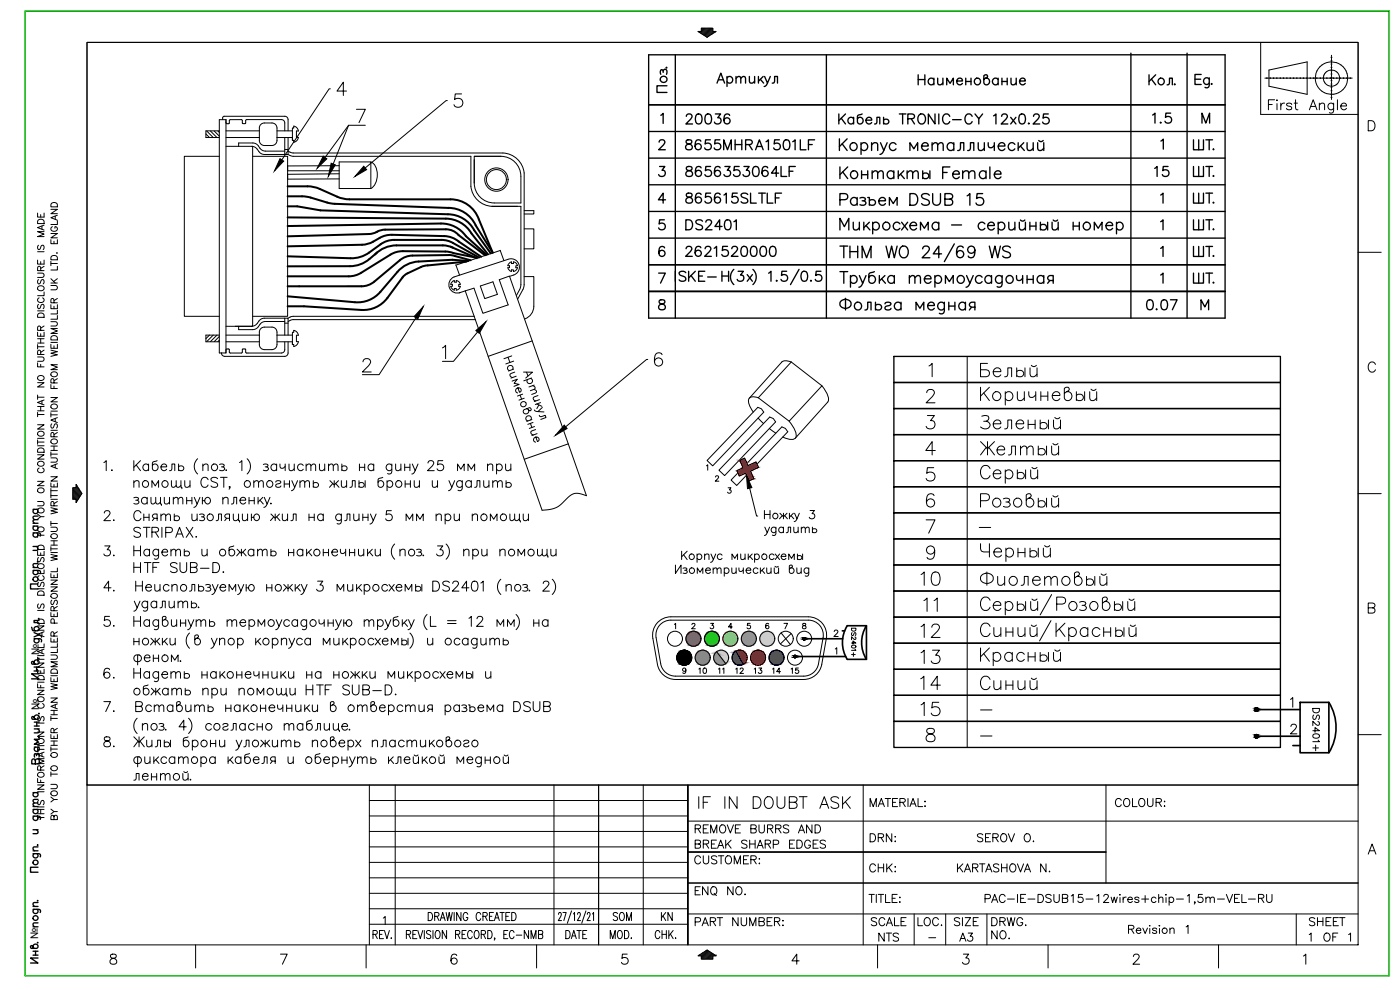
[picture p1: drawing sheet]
<svg xmlns="http://www.w3.org/2000/svg" width="420mm" height="297mm" viewBox="0 0 420 297" stroke-linecap="round" stroke-linejoin="round" font-family="sans-serif">
<defs><g id="words">
<text font-size="34" x="105.5" y="54.3">5</text>
<text font-size="33.5" x="165.8" y="131.9">6</text>
<text font-size="17.6" x="131.9" y="109.7">1</text>
<g font-size="9.3">
<text x="251.2" y="79.7">THM WO 24/69 WS</text>
<text x="293.5" y="122.8">Коричневый</text>
<text x="293.5" y="146">Серый</text>
<text x="293.5" y="169.7">Черный</text>
<text x="293.5" y="201.1">Красный</text>
</g>
<g font-size="8.4">
<text x="251.2" y="47.6">Корпус металлический</text>
<text x="251.2" y="71.3">Микросхема - серийный номер</text>
<text x="251.2" y="87.5">Трубка термоусадочная</text>
<text x="251.2" y="95.2">Фольга медная</text>
</g>
<g font-size="7.9">
<text x="293.5" y="153.5">Розовый</text>
<text x="275.5" y="192.6">12</text>
<text x="275.5" y="200.4">13</text>
</g>
<g font-size="7.5">
<text x="214.1" y="27.2">Артикул</text>
<text x="293.5" y="114.3">Белый</text>
<text x="293.5" y="129.8">Зеленый</text>
<text x="293.5" y="137.6">Желтый</text>
<text x="275.5" y="176.7">10</text>
<text x="293.5" y="176.7">Фиолетовый</text>
<text x="276.2" y="184.5">11</text>
<text x="275.5" y="208.1">14</text>
<text x="293.5" y="208.1">Синий</text>
<text x="275.5" y="215.9">15</text>
</g>
<g font-size="7.1">
<text x="251.2" y="54.7">Контакты Female</text>
<text x="251.2" y="62.8">Разъем DSUB 15</text>
<text x="208.8" y="243.8">IF IN DOUBT ASK</text>
</g>
<g font-size="6.6">
<text x="274.8" y="26.8">Наименование</text>
<text x="344" y="26.8">Кол.</text>
<text x="205" y="46.2">8655MHRA1501LF</text>
<text x="357.4" y="46.2">ШТ.</text>
<text x="205" y="54.3">8656353064LF</text>
<text x="345.7" y="54.3">15</text>
<text x="357.4" y="54.3">ШТ.</text>
<text x="205" y="70.2">DS2401</text>
<text x="357.4" y="70.2">ШТ.</text>
<text x="205" y="78.3">2621520000</text>
<text x="357.4" y="78.3">ШТ.</text>
<text x="343.3" y="94.2">0.07</text>
</g>
<g font-size="6.2">
<text x="205" y="62.1">865615SLTLF</text>
<text x="357.4" y="62.1">ШТ.</text>
<text x="357.4" y="86.1">ШТ.</text>
</g>
<g font-size="5.7">
<text x="260.4" y="243.4">MATERIAL:</text>
<text x="333.7" y="243.4">COLOUR:</text>
<text x="207.8" y="251.2">REMOVE BURRS AND</text>
<text x="207.8" y="255.8">BREAK SHARP EDGES</text>
<text x="207.8" y="260.3">CUSTOMER:</text>
<text x="260" y="262.8">CHK:</text>
<text x="286.5" y="262.8">KARTASHOVA N.</text>
<text x="207.8" y="269.9">ENQ NO.</text>
<text x="207.8" y="279">PART NUMBER:</text>
<text x="260.7" y="279">SCALE</text>
<text x="274.5" y="279">LOC.</text>
<text x="285.4" y="279">SIZE</text>
<text x="296.7" y="279">DRWG.</text>
<text x="391.9" y="279">SHEET</text>
<text x="169" y="282.9">DATE</text>
<text x="182.4" y="282.9">MOD.</text>
<text x="195.8" y="282.9">CHK.</text>
<text x="262.8" y="283.6">NTS</text>
<text x="287.2" y="283.6">A3</text>
<text x="296.7" y="282.9">NO.</text>
<text x="391.9" y="283.6">1 OF 1</text>
</g>
<g font-size="5.3">
<text x="397.2" y="226.5" transform="rotate(-90 397.2 226.5)">DS2401+</text>
<text x="13.1" y="230.4" transform="rotate(-90 13.1 230.4)">Взам.инв.</text>
<text x="260.4" y="253.6">DRN:</text>
<text x="292.5" y="253.6">SEROV O.</text>
<text x="183.1" y="277.3">SOM</text>
<text x="197.6" y="277.3">KN</text>
<text x="338" y="281.2">Revision 1</text>
</g>
<text font-size="4.9" x="18.3" y="247.3" transform="rotate(-90 18.3 247.3)">BY YOU TO OTHER THAN WEIDMULLER PERSONNEL WITHOUT WRITTEN AUTHORISATION FROM WEIDMULLER UK LTD. ENGLAND</text>
<g font-size="4.4">
<text x="208.8" y="203.2">10</text>
<text x="218.4" y="203.2" transform="rotate(-90 218.4 203.2)">11</text>
<text x="219.8" y="203.2">12</text>
<text x="225.4" y="203.2">13</text>
<text x="231.1" y="203.2">14</text>
<text x="236.7" y="203.2">15</text>
</g>
<g font-size="3.1">
<text x="11.7" y="196.6" transform="rotate(-90 11.7 196.6)">№</text>
<text x="11.8" y="213.1" transform="rotate(-90 11.8 213.1)">№</text>
<text x="11.4" y="281.9" transform="rotate(-90 11.4 281.9)">№</text>
</g>
<g font-size="2.6">
<text x="293.2" y="159.5">-</text>
<text x="293.5" y="214.1">-</text>
<text x="293.5" y="221.9">-</text>
<text x="278" y="282.6">-</text>
</g>
</g></defs>
<g fill="none" stroke="#000" stroke-width=".4">
<path d="M194.7 16.4h173v79h-173zM202.7 16.4v79M248 16.4v79M339.4 15.9v79.5M356.3 15.9v79.5M194.7 31.5h173M194.7 39.5h173M198.3 34.6l.7-.6v3M199 21.3a.57 .57 0 0 1 .6-.6 .57 .57 0 0 1 .6 .6l-.2 1M199 21.7l-.1-.7-.3-.1a1 1 0 0 0-.3 1.4M200 20.2l.2 .1h-.3M200.2 25.7h-3v2h3"/>
<path d="M206 34.9l.1-.4 .4-.3h.6l.4 .3a.95 .95 0 0 1-.2 1.3l-1.5 1.4h2M209.1 34.3a.97 .97 0 0 1 1.4 .5 2.44 2.44 0 0 1-.2 2.2 .97 .97 0 0 1-1.5-.4 2.52 2.52 0 0 1 .3-2.3zM212 34.3a.97 .97 0 0 1 1.4 .5 2.44 2.44 0 0 1-.3 2.2 .97 .97 0 0 1-1.4-.4 2.52 2.52 0 0 1 .3-2.3zM214.7 34.2h1.6l-.9 1.1a1 1 0 0 1 .9 1.4 1 1 0 0 1-1.6 .3l-.3-.4M219 34.6a.86 .86 0 0 0-.9-.4 .86 .86 0 0 0-.7 .6 1.77 1.77 0 0 0 .7 2.4 .93 .93 0 0 0 1-.9 .93 .93 0 0 0-.8-1 .93 .93 0 0 0-1 .9M251.7 34.2v3M252.5 35.5l1.2 1.7M253.7 34.2l-2 2M256.2 35.6a.96 .96 0 0 0-1.4-.1 .96 .96 0 0 0 0 1.4 .96 .96 0 0 0 1.4-.1M256.2 35.2v2M258.8 34.2l-1.3 .4-.2 2a.97 .97 0 0 0 1.3 .4 .97 .97 0 0 0 .5-1.2 .97 .97 0 0 0-1.2-.6l-.6 .4M259.9 36.1h1.7a.92 .92 0 0 0-1.3-.8 .92 .92 0 0 0-.3 1.5 .91 .91 0 0 0 1.6 0"/>
<path d="M262.5 37.2l.5-.2 .2-1.8h.8v2M265.2 36.1a.81 .81 0 0 1 1.3-.2 .81 .81 0 0 1-.3 1.3h-.6l-.4-.3M265.2 35.2v2M269.9 34.2h2M270.9 34.2v3M272.5 35.6l1.7-.1 .3-.5-.2-.5-.6-.3h-1.2v3M273.5 35.6l1 1.6M275.7 34.6a1.1 1.1 0 0 1 1.3-.4 1.1 1.1 0 0 1 .7 1.1 1.31 1.31 0 0 1-.2 1.5 1.31 1.31 0 0 1-1.5 .2 1.85 1.85 0 0 1-.3-2.4zM280.6 34.2v3l-2-3v3M281.7 34.2v3M285 34.9a1.1 1.1 0 0 0-1.2-.7 1.1 1.1 0 0 0-.9 1.1 1.31 1.31 0 0 0 .3 1.5 1.31 1.31 0 0 0 1.4 .2l.4-.5M285.9 35.9h2.6"/>
<path d="M291.8 34.9a1.1 1.1 0 0 0-1.3-.7 1.1 1.1 0 0 0-.9 1.1 1.31 1.31 0 0 0 .3 1.5 1.31 1.31 0 0 0 1.4 .2l.5-.5M292.6 34.2l1.2 1.4 1.1-1.4M293.8 35.6v1.6M298.2 34.8l.7-.6v3M300.6 34.9l.1-.4 .5-.3 .8 .1a.67 .67 0 0 1 .2 1l-1.7 1.9h2M303.3 35.2l1.6 2M304.9 35.2l-1.6 2M306.2 34.3a.97 .97 0 0 1 1.4 .5 2.44 2.44 0 0 1-.3 2.2 .97 .97 0 0 1-1.4-.4 2.52 2.52 0 0 1 .3-2.3zM308.7 36.9v.3l.2-.2M310.2 34.9l.1-.4 .4-.3h.6l.5 .3a.95 .95 0 0 1-.3 1.3l-1.5 1.4h2M314.6 34.2h-1.4l-.2 1.3a1.06 1.06 0 0 1 1.6-.1 1.06 1.06 0 0 1-.2 1.6 1.06 1.06 0 0 1-1.5-.4M345.9 34.5l.7-.6v3"/>
<path d="M348.3 36.7l-.1 .1h.3M351.3 33.9h-1.4l-.1 1.3a1.06 1.06 0 0 1 1.6 0 1.06 1.06 0 0 1-.2 1.6 1.06 1.06 0 0 1-1.6-.4M358.6 23.8h1.7M360.5 22.3h-1.9v3h1.9M360.7 36.9v-3l1.2 3 1.1-3v3M362.9 23.8a.96 .96 0 0 0-1.4-.2 .96 .96 0 0 0 0 1.4 .96 .96 0 0 0 1.4-.1M362.9 23.3v2.3a.78 .78 0 0 1-.5 .7 .78 .78 0 0 1-.8-.1M363.6 25.1l-.1 .1h.3M194.7 47.4h173M194.7 55.4h173M197.8 42.6l.2-.4 .4-.3 .8 .2a.68 .68 0 0 1 .2 1l-1.7 1.8h2M198 49.9h1.5l-.8 1.2a1 1 0 0 1 .9 1.4 1 1 0 0 1-1.6 .3l-.3-.4"/>
<path d="M199.7 60h-2.1l1.4-2v2.9M348.3 58.5l.7-.5v2.9M348.4 42.3l.7-.6v3M194.7 63.4h173M194.7 71.4h173M194.7 79.4h173M199.4 66h-1.4l-.2 1.2a1.06 1.06 0 0 1 1.6 0 1.06 1.06 0 0 1-.2 1.6 1.06 1.06 0 0 1-1.5-.4M199.5 74.4a.86 .86 0 0 0-.9-.5 .86 .86 0 0 0-.7 .6 1.77 1.77 0 0 0 .7 2.4 .93 .93 0 0 0 1-.8 .93 .93 0 0 0-.9-1 .93 .93 0 0 0-1 .8M348.3 66.5l.7-.5v2.9M348.3 74.5l.7-.6v3M194.7 87.4h173M197.7 81.9h2l-1.5 3"/>
<path d="M198 90.1a.61 .61 0 0 0 .2 1 1.11 1.11 0 0 1 1.2 .4 1.11 1.11 0 0 1 .1 1.2 1.07 1.07 0 0 1-1.1 .2 1.07 1.07 0 0 1-.7-1 1.75 1.75 0 0 1 1.7-1l.1-.5a1.12 1.12 0 0 0-1.5-.3zM205.8 81.8a1.13 1.13 0 0 0-1.1-.5 1.13 1.13 0 0 0-.9 .8l.3 .4 1.1 .5a.74 .74 0 0 1 .6 .5 .74 .74 0 0 1-.3 .8 1.39 1.39 0 0 1-1.7-.3M206.7 81.4v3M207.4 82.7l1.3 1.7M208.7 81.4l-2 2M209.7 82.8h1.1M211.5 81.4h-1.8v3h1.8M212.4 83.1h2.5M216.7 82.8h2M216.7 81.4v3M218.7 81.4v3M220.2 80.8a3.1 3.1 0 0 0 0 4.6"/>
<path d="M221.5 81.4h1.6l-.9 1.1a1 1 0 0 1 1 1.4 1 1 0 0 1-1.7 .4l-.3-.5M224.2 82.4l1.6 2M225.8 82.4l-1.6 2M226 80.8a3.1 3.1 0 0 1 0 4.6M230.7 82l.7-.6v3M233.1 84.1l-.2 .2h.3M236.1 81.4h-1.4l-.2 1.3a1.06 1.06 0 0 1 1.6 0 1.06 1.06 0 0 1-.2 1.5 1.06 1.06 0 0 1-1.5-.4M239.8 80.8l-2.6 4.6M240.8 81.5a.98 .98 0 0 1 1.4 .5 2.52 2.52 0 0 1-.2 2.3 .98 .98 0 0 1-1.5-.5 2.44 2.44 0 0 1 .3-2.3zM243.4 84.1l-.2 .2h.3M246.4 81.4h-1.4l-.2 1.3a1.06 1.06 0 0 1 1.6 0 1.06 1.06 0 0 1-.2 1.5 1.06 1.06 0 0 1-1.5-.4M348.3 82.5l.7-.6v3"/>
<path d="M360.4 92.9v-3l1.2 2.2 1.1-2.2v3M367.7 87.4h-173h173M9.9 159.9h1.7a.59 .59 0 0 1 .5 .3 .59 .59 0 0 1 0 .7M9.9 157.9h1.5M9.9 157h1.5M9.9 152.8h1.5M10.2 159.9a.72 .72 0 0 0-.1 1 .72 .72 0 0 0 1.1 0 .72 .72 0 0 0-.1-1M10.2 157.9a.72 .72 0 0 0-.1 1 .72 .72 0 0 0 1.1 0 .72 .72 0 0 0-.1-1M10.2 152.8a.72 .72 0 0 0-.1 1.1 .72 .72 0 0 0 1.1 0 .72 .72 0 0 0-.1-1.1M11.4 155.9l-1.4 .1-.1 .5 .4 .5M11.4 154.9l-1.4 .1-.1 .4 .4 .5M9.9 171.1h1.7a.59 .59 0 0 1 .5 .4 .59 .59 0 0 1 0 .6"/>
<path d="M9.9 170.3h1.5M9.9 164h1.5M10.2 171.1a.72 .72 0 0 0-.1 1.1 .72 .72 0 0 0 1.1 0 .72 .72 0 0 0-.1-1.1M11 164l.4 .5-.1 .5-1.4 .1M11.3 168.5l-.1 .1M11.4 175.2h-2.2v1.5h2.2M11.4 169.1l-1.4 .1-.1 .5 .4 .6M9.5 188.2l.3 1 1.5 .1a.7 .7 0 0 0 .2-1.1 .7 .7 0 0 0-1.1 0 .7 .7 0 0 0 .1 1.1M10.2 198.9a.73 .73 0 0 1 .5-.9 .73 .73 0 0 1 .9 .3 .73 .73 0 0 1-.3 1h-1.6l-.2-.7 .3-.2 .2 .1 .5 .8M10.2 191.6h1.7a.59 .59 0 0 1 .6 .4 .59 .59 0 0 1-.1 .6M10.2 189.8l1.5 .7-1.5 .6M10.5 191.6a.72 .72 0 0 0-.1 1.1 .72 .72 0 0 0 1.1 0 .72 .72 0 0 0-.1-1.1"/>
<path d="M11.6 197.5v.2l-.1-.1M11.6 185.5l-.1 .1M11.7 190.5l.7 .4 .1 .3M11.7 186.2h-1.5v.6l1.4 .1 .1 .4M10.2 200.1h1.5M10.2 201.3h1.5M11 200.1v1.2M11.7 202.2h-2.2l2.2 1.5h-2.2M9.9 237.8h1.5M10.2 237.8a.72 .72 0 0 0-.1 1.1 .72 .72 0 0 0 1.1 0 .72 .72 0 0 0-.1-1.1M11.4 239.8l-1.4 .2-.1 .4 .4 .5M9.9 256.1h1.7a.59 .59 0 0 1 .5 .4 .59 .59 0 0 1 0 .6"/>
<path d="M9.9 244.9h1.7a.59 .59 0 0 1 .5 .3 .59 .59 0 0 1 0 .6M9.9 255.3h1.5M9.9 249h1.5M9.9 242.9h1.5M9.9 242h1.5M10.2 256.1a.72 .72 0 0 0-.1 1.1 .72 .72 0 0 0 1.1 0 .72 .72 0 0 0-.1-1.1M10.2 244.9a.72 .72 0 0 0-.1 1 .72 .72 0 0 0 1.1 0 .72 .72 0 0 0-.1-1M10.2 242.9a.72 .72 0 0 0-.1 1 .72 .72 0 0 0 1.1 0 .72 .72 0 0 0-.1-1M11 249l.4 .5-.1 .5-1.4 .1M11.3 253.5l-.1 .1M11.4 254.1l-1.4 .1-.1 .5 .4 .6M11.4 240.9l-1.4 .1-.1 .5 .4 .5"/>
<path d="M9.9 272.8h1.7a.59 .59 0 0 1 .5 .4 .59 .59 0 0 1 0 .6M9.9 278.1h1.5M9.9 272h1.5M10.2 272.8a.72 .72 0 0 0-.1 1.1 .72 .72 0 0 0 1.1 0 .72 .72 0 0 0-.1-1.1M11.3 270.1l-.1 .2M11.4 276.9l-1.4 .1-.1 .5 .4 .6M11.4 270.8l-1.4 .1-.1 .5 .4 .6M11.4 260.2h-2.2v1.5h2.2M9.9 284.1a.73 .73 0 0 1 .5-.9 .73 .73 0 0 1 .9 .4 .73 .73 0 0 1-.3 1h-1.6l-.2-.7 .5-.1 .5 .8M9.9 285.4h1.5M9.9 286.6h1.5M10.7 285.4v1.2"/>
<path d="M11.3 282.7l-.1 .1M11.4 287.4h-2.2l2.2 1.5h-2.2"/>
<circle cx="199.1" cy="23.9" r=".99"/>
<circle cx="10.6" cy="173.8" r=".74"/>
<circle cx="10.6" cy="258.8" r=".74"/>
<circle cx="10.6" cy="275.5" r=".74"/>
</g>
<!-- layer: 0 -->
<g fill="none" stroke="#000" stroke-width=".3">
<path d="M62.1 39.3l1.9 2M63.2 39.3l1.9 2M64.3 39.3l1.5 1.5M65.4 39.3l.4 .4M65.8 35.9h2v70h-2zM65.8 39.3h-4v2h4M66.8 35.4l.5-.5h18.2a1 1 0 0 1 1 1v3.4M66.8 35.4v.5M67.8 35.9l.2 1.2h.8v-.9M67.8 39.3h10M69.1 35.9l-.3 .3M72.4 35.9l.3 .1 .2 1.1"/>
<path d="M72.5 35.9h-3.4M72.9 37.1h.6M74 35.9h10.5a1 1 0 0 1 1 1v2.4M74 35.9l-.2 .1-.3 1.1M78.4 37.2a5.5 5.5 0 0 1 3.7-.2 1.53 1.53 0 0 1 1 1.4v3.8a1.51 1.51 0 0 1-1.5 1.5h-2.3a1.5 1.5 0 0 1-1.5-1.5v-3.8zM83.1 39.3h4.7M87.8 38.4v3.7M99.1 26.7h-.3l-14.2 21.3M61.8 40.2l1.1 1.1M65.8 46.9h-10.5v48h10.5M67.8 43.9h8v54h-8M67.8 41.3h10"/>
<path d="M75.5 43.9l1.1 .3 1.1 1.3M75.8 46.9h10.5v48h-10.5M77.5 43.8l-1.2-.9h-4.7v1M77.5 43.8l.8 1 1 .5h6.2M77.7 45.5l.9 .7 .7 .1M79.3 46.4h6.2M83.1 41.3h4.7M85.5 41.3v5.1M85.5 44.8h1M86.3 49.7v1.5h15.5M86.3 52.1v1.6M86.5 46.4l1.5 .5"/>
<path d="M86.5 41.3v5.1h-1M86.5 45.3l1.5 .6M88 45.9h62.9a6.7 6.7 0 0 1 6.4 6v33.5l-.2 1.1-1.7 3.2M88 46.9h53.3M101.8 52.1l-15.5 .2M101.8 49.7l-15.5 .1M101.8 53.7h-15.5M150.3 46.9a6 6 0 0 1 6 6M156.3 52.9v8h-8M136.8 79.5l1.1 3.1M147.7 61.9h8.6v23.5M150.1 75.1l1.1 3.1"/>
<path d="M150.1 75.2l-13.3 4.3M157.3 68.7h2.9v6h-2.9M157.3 63.2h2.9v1h-2.9M77.7 96.3l-.8 1-1 .6h-5.3M78.4 98.4a5.4 5.4 0 0 1 3.7-.2 1.53 1.53 0 0 1 1 1.4v3.8a1.51 1.51 0 0 1-1.5 1.5h-2.3a1.48 1.48 0 0 1-1.5-1.5v-3.8zM79.3 95.5l-.7 .1-.9 .7M79.3 95.5h6.2M85.5 96.5h-6.2l-.7 .3-1.3 1.5-1 .6h-4.7v-1M85.5 95.5h1v5M85.5 97h1M85.5 95.5v5M87.8 99.7v3.7"/>
<path d="M104 85.9h4.5M124.8 95.4l-11 17h-5M139.6 87.3l23.1 65.8a8.4 8.4 0 0 0 7.5-3.6 3.8 3.8 0 0 1 4.8-1.1l1 .3-23.1-65.8a2.95 2.95 0 0 0 3-2.8 2.5 2.5 0 0 0-3.5-2.3l-16.1 5.3a2.51 2.51 0 0 0-1.4 3.3 2.51 2.51 0 0 0 3.3 1.3M139.6 87.3l-1.8 .6M142.4 94.9h-54.4l-1.5 .6M142.7 95.9h-54.7l-1.5 .6M144.1 85.8l3.8-1.2 1.4 3.7-3.8 1.3zM152.9 82.8l-3.1 1.1 2.7 7.6-7.6 2.5-2.6-7.5-2.7 .8M156 86.9l-1 1.7M156.3 85.4l-.3 1.4M157.3 83h2.9v8.9a4 4 0 0 1-2.7 3.8M62.9 100.5l-1.1 1.1"/>
<path d="M64 100.5l-1.9 2M65.1 100.5l-1.9 2M65.8 101l-1.5 1.5M65.8 102.1l-.4 .4M65.8 100.5h-4v2h4M66.5 105.9h.1M67.8 100.5h10M67.8 102.5h10M67.8 105v.9M68.1 104.7l-.3 .3M83.1 100.5h4.7M83.1 102.5h4.7"/>
<path d="M85.5 102.5v2.4a1 1 0 0 1-1 1h-10.5l-.2-.1-.1-1-.8-.1-.3 1.2h-3.5l-.2-.1-.1-1-.7-.1M86.5 102.5v3.4a1 1 0 0 1-1 1h-18a1 1 0 0 1-1-1M108.9 108.6l.4-.8 1.2-.2a.98 .98 0 0 1 .5 1.5l-2.2 2.5h2.6M153.6 106.8l-2.4 .8M153.7 114.3l1.5-.5-.9 1.2 1.5 .3-1.6 .6M153.8 110.9a.8 .8 0 0 0-.3-1.2 .8 .8 0 0 0-1.1 .4 .8 .8 0 0 0 .5 1.1M154.1 110.8l-1.5 .5M154.2 108.3l-2.4 .9M154.5 111.7l-1.4 .6 .1 .6 .6 .4M154.9 112.9l-1.5 .5M159.7 102.3l-13.2 4.6M227.6 119.3l-.8-.2a1.48 1.48 0 0 0-1.8 .2 1.48 1.48 0 0 0-.2 1.8l1.3 2.5"/>
<path d="M237.5 108.6l-1.8-.4-1.1 .4-9.7 10.9M237.5 108.6l9.2 7.2-9.9 10.6-9.2-7.1M237.5 108.6l-9.9 10.7M246.7 115.7l1.8 3.1a1.88 1.88 0 0 1-.1 1.9M278.1 117.8l.4-.8 1.2-.1a.98 .98 0 0 1 .5 1.5l-2.3 2.5h2.7M278.8 109.8l.9-.8v4M290.3 106.9v117.4M212 139.8l.4-.3v1.6M222 138.1l1.5-.6 1 2.2 2.4-1.1 .7 1.6-2.4 1.1 1 2.3-1.4 .7-1-2.3-1.9 .8-.8-1.6 1.9-.8zM227.4 122.2l1.1 .5 .7 1-15.3 16.1-1.7-1.6zM227.5 125.4l1.6 1.7M230.9 128.6l1.9 1.4"/>
<path d="M231 125.1l1.1 .5 .7 1-15.3 16.1-1.7-1.6zM234.6 128.1l1.1 .4 .7 1-15.3 16.2-1.7-1.7zM236.8 126.4a6.2 6.2 0 0 1 2.1 4.8 2.27 2.27 0 0 1-3.1 .3l-.9-.4M248.4 120.7l-9.7 10.8M278.3 124.7h2.1l-1.1 1.5a1.28 1.28 0 0 1 1.3 1.5 1.28 1.28 0 0 1-1.7 1l-.6-.2-.4-.6M280.7 135.2h-2.9l1.9-2.7v4M214.7 143.1l.2-.3h.4l.4 .4-1 1.2h1M218.5 146.4h.9l-.5 .6a.54 .54 0 0 1 .4 .9 .54 .54 0 0 1-.9-.2M225 146.5l2.1 8.3h.3M229.4 153.2v2.5M229.4 154.4h1.7M229.5 158.2l.8 1.6 .7-1.6"/>
<path d="M230.3 159.8l-.5 .7-.4 .2M231.1 153.2v2.5M232.9 158.5a.8 .8 0 0 0-1.2-.1 .8 .8 0 0 0 0 1.2 .8 .8 0 0 0 1.2-.1M232.9 158.2v1.9a.65 .65 0 0 1-.4 .5 .65 .65 0 0 1-.7-.1M234.1 154l1 1.1 1.1-1.1M234.8 154.7l-.9 1M235.1 158.5a.8 .8 0 0 0-1.1-.1 .8 .8 0 0 0 0 1.2 .8 .8 0 0 0 1.1-.1M235.1 154v1.7M235.1 158.2v1.6M235.5 154.7l.8 1M236 159.8l.4-.1 .2-1.5h.7v1.6M236.9 154v1.7"/>
<path d="M237.4 154.7l.8 1M238.1 154l-1.2 1.2M238.2 158.2l.1 1.5 .6 .1 .6-.5M238.5 154l.7 1.7 .7-1.7M239.2 155.7l-.5 .7-.4 .1M239.5 158.2v1.6M240.5 158.6l.6-.4 .5 .1 .1 1.5M240.5 158.2v1.6M241.7 158.6l.6-.4 .4 .1 .2 1.5M243.1 153.2h1.3l-.7 .9a.83 .83 0 0 1 .6 1.4 .83 .83 0 0 1-1.4-.3M243.8 158.9a.68 .68 0 0 1 1-.2 .68 .68 0 0 1 .1 1l-.7 .1-.4-.2M243.8 158.2v1.6"/>
<path d="M277.9 156h2.7l-1.9 4M280.2 140.3h-1.9l-.2 1.7a1.41 1.41 0 0 1 2.2 0 1.41 1.41 0 0 1-.3 2.1 1.41 1.41 0 0 1-2.1-.5M280.3 148.7a1.18 1.18 0 0 0-1.7-.4 3.1 3.1 0 0 0 0 3.7 1.24 1.24 0 0 0 1.8-.6 1.24 1.24 0 0 0-.8-1.7 1.24 1.24 0 0 0-1.6 1.1M202.7 169.6v2.4l1.7-2.4v2.4M204.6 165.4v2.5M205 170.5a.84 .84 0 0 1 1.2 .2l-.2 .3-.5 .1M205.2 166.5l1 1.4M205.8 171.1l.5 .5-.1 .2a.9 .9 0 0 1-1.2 .1M206.2 165.4l-1.6 1.7M209.2 166.6a.8 .8 0 0 1 1.2-.1 .8 .8 0 0 1 0 1.1 .8 .8 0 0 1-1.2-.1M209.2 166.2v2.5M209.3 172v-1.6l.8 1.3 .8-1.3v1.6"/>
<path d="M211.5 166.7l.6-.5 .6 .1 .1 1.6M211.5 166.2v1.7M211.8 171.1h1.4a.77 .77 0 0 0-1.1-.6 .77 .77 0 0 0-.2 1.2 .75 .75 0 0 0 1.3 0M213.4 166.2l.7 1.7 .7-1.7M214 170.9l.6-.5 .5 .1 .1 1.5M214 170.4v1.6M214.1 167.9l-.5 .7-.3 .1M215.2 170.9l.6-.5 .5 .1 .1 1.5M216.7 166.6a.8 .8 0 0 0-1.2-.1 .8 .8 0 0 0 0 1.1 .8 .8 0 0 0 1.2-.1M217.4 170.7a.8 .8 0 0 1 1.1-.1 .8 .8 0 0 1 0 1.2 .8 .8 0 0 1-1.1-.1M217.4 170.4v2.5M219.6 170.4l.1 1.5 .6 .1 .6-.4"/>
<path d="M219.7 167.9v-1.7l.8 1.3 .9-1.3v1.7M220.9 170.4v1.6M221.8 170.4l.1 .9 .2 .2 .6-.2 .4-.3M222.3 166.2l.1 1.6 .6 .1 .6-.5M223.1 170.4v1.6M223.6 166.2v1.7M223.9 171.1h1.4a.77 .77 0 0 0-1-.6 .77 .77 0 0 0-.3 1.2 .75 .75 0 0 0 1.3 0M224.6 166.2v1.7M225 166.9l.9 1M225.8 166.2l-1.2 1.2M226.5 166.6a.8 .8 0 0 1 1.1-.1 .8 .8 0 0 1 0 1.1 .8 .8 0 0 1-1.1-.1M226.5 166.2v2.5"/>
<path d="M227.5 170.7a.8 .8 0 0 0-1.2-.1 .8 .8 0 0 0 0 1.2 .8 .8 0 0 0 1.2-.1M228.2 170.4v1.6M228.7 171.1l.8 .9M229.4 170.4l-1.2 1.2M230.1 170.4l.1 1.5 .6 .1 .6-.4M231.4 170.4v1.6M232.3 166.6a.8 .8 0 0 0-1.2-.1 .8 .8 0 0 0 0 1.1 .8 .8 0 0 0 1.2-.1M232.4 170.4l.1 1.5 .6 .1 .6-.4M232.6 169.9l.3 .2 .7-.2M232.7 166.2l1.3 1.7M233.7 170.4v1.6M234 166.2l-1.3 1.7"/>
<path d="M234.4 166.9h1.5a.77 .77 0 0 0-1.1-.6 .77 .77 0 0 0-.2 1.2 .75 .75 0 0 0 1.3 0M236.7 167.9v-1.7l.8 1.3 .9-1.3v1.7M237.4 170.4a.8 .8 0 0 1 .9 .5 .8 .8 0 0 1-.4 1 .8 .8 0 0 1-1-.3v-1.8l.7-.2 .2 .3-.1 .2-.8 .6M239.1 170.4l.2 1.5 .6 .1 .6-.4M239.3 166.9a.68 .68 0 0 1 1-.2 .68 .68 0 0 1 .1 1.1l-.7 .1-.4-.3M239.3 166.2v1.7M240.5 170.4v1.6M240.9 166.2v1.7M242.7 170.7a.8 .8 0 0 0-1.2-.1 .8 .8 0 0 0 0 1.2 .8 .8 0 0 0 1.2-.1M242.7 170.4v1.9a.66 .66 0 0 1-1.1 .5M280.5 165.1a1.24 1.24 0 0 1-1.7 1.1 1.24 1.24 0 0 1-.5-2 1.24 1.24 0 0 1 2 .2 3.6 3.6 0 0 1-.4 3.2 1.18 1.18 0 0 1-1.7-.4M309.7 179.7a.92 .92 0 0 0 1.5 0"/>
<path d="M315.6 178.4l-3.4 6.1M338.8 179.7a.92 .92 0 0 0 1.6 0M196.9 191.3a4.5 4.5 0 0 1 4.4-5.2h41.3a4.5 4.5 0 0 1 4.4 5.3l-1.4 7.7a4.5 4.5 0 0 1-4.4 3.8h-38.5a4.5 4.5 0 0 1-4.4-3.8l-1.4-7.7M197.6 186.5l1.7-1.1 2-.3h41.3a5.5 5.5 0 0 1 5.4 6.4l-1.4 7.8a5.5 5.5 0 0 1-5.4 4.6h-38.5a5.5 5.5 0 0 1-5.4-4.6l-1.4-7.8a5.5 5.5 0 0 1 1.7-5zM202.4 187.3l.4-.3v1.7M207.7 187.4l.3-.4 .6 .3-1 1.4h1.1M213.3 187h.8l-.4 .6a.54 .54 0 0 1 .4 .9 .54 .54 0 0 1-1-.2M215.1 195.5l2.7 3.6M219.8 188.1h-1.2l.8-1.1v1.7M220.9 195.4l2.2 3.9M225.1 187h-.8v.7a.57 .57 0 0 1 .8 0 .57 .57 0 0 1-.1 .9 .57 .57 0 0 1-.8-.3M230.7 187.3l-.1-.2a.8 .8 0 0 0-.9 .6 .8 .8 0 0 0 .5 1 .51 .51 0 0 0 .6-.5 .51 .51 0 0 0-.5-.6 .51 .51 0 0 0-.5 .5"/>
<path d="M234.4 189.9l2.8 3.5M235.3 187h1.1l-.8 1.7M237.4 190.1l-3.2 3.1M241 187.1v.5l.9 .5a.53 .53 0 0 1-.6 .6 .53 .53 0 0 1-.4-.7l.9-.6-.1-.3zM250.4 189.5l.1-.4 .6-.1 .4 .6-1.2 1.4h1.2M250.7 194.7l.4-.4v2M255.6 188.5h1.3v.4a.7 .7 0 0 1-.7 .5 .7 .7 0 0 1-.6-.5zM255.6 192.9h1.3l-.9-.6v1M255.6 196.4h1.1M255.6 193.8a.66 .66 0 0 1 .8-.3 .66 .66 0 0 1 .4 .8 .66 .66 0 0 1-.8 .2 .66 .66 0 0 1-.4-.7zM255.7 189.8l-.1 .3 .1 .6 .4-.1 .5-.8 .3 .3-.2 .6M256.1 195.8v1.2"/>
<path d="M256.6 191.1l.3 .3-.3 .5-1-.8v.8M256.6 194.8l.3 .3h-1.3M297.1 180.1a1.47 1.47 0 0 0-1.7-1 1.47 1.47 0 0 0-1.1 1.6 1.75 1.75 0 0 0 .4 1.9 1.75 1.75 0 0 0 1.9 .4l.5-.8M297.1 187.9a1.47 1.47 0 0 0-1.7-.9 1.47 1.47 0 0 0-1.1 1.5 1.75 1.75 0 0 0 .4 1.9 1.75 1.75 0 0 0 1.9 .4l.5-.8M298.1 181.6h2.3a1.18 1.18 0 0 0-1.4-1.2 1.18 1.18 0 0 0-.9 1.6 1.23 1.23 0 0 0 .9 1.1 1.23 1.23 0 0 0 1.4-.5M298.3 188.3l.2 2.5 .9 .2 1-.8M300.4 188.3v2.7M301.7 181.1a1.28 1.28 0 0 1 1.9-.2 1.28 1.28 0 0 1 0 1.9 1.28 1.28 0 0 1-1.9-.2M301.7 180.5v4M301.9 189.6h2.1M301.9 188.3v2.7M304 188.3v2.7"/>
<path d="M305.3 181.6a1.09 1.09 0 0 1 1.6-.3 1.09 1.09 0 0 1 .1 1.7l-1.1 .2-.6-.4M305.3 180.5v2.7M305.5 188.3l.2 2.5 1 .2 .9-.8M307.6 188.3v2.7M307.8 180.5v2.7M309.1 188.3l.2 2.5 1 .2 .9-.8M309.3 180.5l.2 2.5 1 .2 .9-.8M309.5 187.5a.92 .92 0 0 0 1.5 0M311.2 188.3v2.7M311.4 180.5v2.7M315.4 186.2l-3.4 6.1M316.9 187v4"/>
<path d="M317.1 181.2h1.7a1.05 1.05 0 0 0 1-1 1.05 1.05 0 0 0-1-1h-1.7v4M317.9 188.7l1.7 2.3M319.6 187l-2.7 2.6M320.7 188.9a1.28 1.28 0 0 1 1.9-.2 1.28 1.28 0 0 1 0 1.9 1.28 1.28 0 0 1-1.9-.2M320.7 188.3v4M324 180.7a1.34 1.34 0 0 1 1.9 .4l-.2 .3-1 .2M325.3 181.6a.76 .76 0 0 1 .8 .8 .76 .76 0 0 1-.8 .8l-1.3-.2M326.5 188.9a1.28 1.28 0 0 0-1.9-.2 1.28 1.28 0 0 0 0 1.9 1.28 1.28 0 0 0 1.9-.2M326.5 188.3v2.7M330.1 188.9a1.28 1.28 0 0 0-1.9-.2 1.28 1.28 0 0 0 0 1.9 1.28 1.28 0 0 0 1.9-.2M331.2 189.6h2.1M331.2 188.3v2.7"/>
<path d="M331.6 180.5a1.3 1.3 0 0 1 1.5 1.6 1.3 1.3 0 0 1-2.1 .7l-.2-.4v-2.9l.6-.3h.6l.4 .5-.2 .4-1.4 1M333.3 188.3v2.7M334.5 181.6a1.07 1.07 0 0 1 1.7-.1 1.07 1.07 0 0 1-.4 1.7h-.8l-.5-.4M334.5 180.5v2.7M334.8 189.4a1.07 1.07 0 0 1 1.8-.1 1.07 1.07 0 0 1-.4 1.7h-.8l-.6-.4M334.8 188.3v2.7M336.9 180.5v2.7M337.3 188.3v2.7M338.5 180.5l.1 2.5 1 .2 1-.8M338.8 188.3l.2 2.5 1 .2 .9-.8M339.2 187.5a.92 .92 0 0 0 1.5 0M340.6 180.5v2.7"/>
<path d="M340.9 188.3v2.7M205.8 201a.5 .5 0 0 1-.6 .4 .5 .5 0 0 1-.2-.8 .5 .5 0 0 1 .8 .1v.3a.76 .76 0 0 1-.6 1.1l-.3-.3M278.3 218.7a.81 .81 0 0 0 .4 1.4 1.65 1.65 0 0 1 1.9 1.7 1.39 1.39 0 0 1-1.6 .8 1.39 1.39 0 0 1-1.1-1.4 1.84 1.84 0 0 1 1.9-1.1 .81 .81 0 0 0 .4-1.4l-.5-.2zM387.3 209.8l.7-.5v2.9M387.4 218l.2-.4 .4-.3h.5l.4 .3a.9 .9 0 0 1-.2 1.2l-1.4 1.4h1.9"/>
<circle cx="149" cy="53.9" r="3.5"/>
<circle cx="149" cy="53.9" r="3"/>
<circle cx="232.7" cy="154.8" r=".83"/>
<circle cx="207.6" cy="167" r=".83"/>
<circle cx="207.6" cy="171.2" r=".82"/>
<circle cx="229.3" cy="167" r=".82"/>
<circle cx="202.6" cy="191.6" r="2.25"/>
<circle cx="205.3" cy="197.3" r="2.25"/>
<circle cx="208.1" cy="191.6" r="2.25"/>
<circle cx="210.9" cy="197.3" r="2.25"/>
<circle cx="213.7" cy="191.6" r="2.25"/>
<circle cx="216.4" cy="197.3" r="2.25"/>
<circle cx="219.2" cy="191.6" r="2.25"/>
<circle cx="222" cy="197.3" r="2.25"/>
<circle cx="224.7" cy="191.6" r="2.25"/>
<circle cx="227.5" cy="197.3" r="2.25"/>
<circle cx="230.3" cy="191.6" r="2.25"/>
<circle cx="233" cy="197.3" r="2.25"/>
<circle cx="235.8" cy="191.6" r="2.25"/>
<circle cx="238.6" cy="197.3" r="2.25"/>
<circle cx="238.6" cy="197" r=".37"/>
<circle cx="241.3" cy="191.6" r="2.25"/>
<circle cx="241.3" cy="191.6" r=".37"/>
<circle cx="321.9" cy="181.8" r="1.32"/>
<circle cx="328.2" cy="181.8" r="1.32"/>
<circle cx="377" cy="212.9" r=".55"/>
<circle cx="377" cy="220.9" r=".55"/>
</g>
<path d="M87.8 38.4h.4v-.6l1 .7 .3 .8h-.5v1.9h.5M89.5 41.2l-.3 .8-.6 .6-.4 .1v-.6h-.4M152.4 79.7h.5v.6h-.5M153.5 78.6l-.7 .4-.4 .7M153.5 78.6v.5h.6v-.5l.6 .2 .6 .9M155.3 79.7h-.5v.6h.5M87.8 99.7h.4v-.6l.4 .2 .6 .5 .3 .8h-.5v1.9h.5l-.3 .8-1 .7v-.6h-.4M138.2 85.3l-.6-.9-.7-.2v.5h-.6v-.5l-.7 .4-.3 .7h.5v.6h-.5l.3 .7 .7 .5v-.5h.6v.5l.7-.3 .6-.9M138.2 85.3h-.5v.6h.5M152.4 80.3l.4 .7 .7 .5M155.3 80.3l-.6 .9-.6 .3v-.5h-.6v.5" fill="none" stroke="#000" stroke-width=".3"/>
<!-- layer: 0 -->
<g fill="none" stroke="#000" stroke-width=".6">
<path d="M86.3 58.9l5.9 .1 6 1.8M86.3 55.9h6.6l3 .8M86.3 70.9l24.5-.7 1.3-.2 2-.9 1.5-.2 18.8-.1 1.2 .3 1.1 .6 8.9 6.9M86.3 67.8l46-.7a9 9 0 0 1 7.5 3.7l6.2 5.7M86.3 73.9l22.9-.5 2.3-.6 3.6-2 1.9-.3 16.3 .3 1.4 .2 1.8 .7 7.9 5.3M86.3 76.9l18.9 .6a9 9 0 0 0 5.6-1.7l3.9-2.8 2.4-.9 16-.1 2.3 .6 8.4 4.7M86.3 65.2l47.5 .4a9 9 0 0 1 7.7 4.4M86.3 61.9h2.9l7 1.2M110.9 77.7a9 9 0 0 1-5.9 2.2h-18.7M113.2 75.8l-2.3 1.9M120.9 75.4l-1.3 .1-1.9 .6-9.3 5.8-2.4 .9-19.7 .1M120.9 75.4l13.2 .1 8.5 1.7"/>
<path d="M134.4 64.3a9 9 0 0 1 7.9 4.8l5 6.9M134.5 62.4a9 9 0 0 1 8.3 5.2l5 8.2M135.3 74l7.8 3.5M136 74.3l-2.6-.7h-14.4a9 9 0 0 0-6.5 2.7M136.4 76.8l-1.7-.3-10.9 .2-1.8 .3-2 1.1-8.2 6.8-2.1 .9-23.4 .1M136.5 76.8l4.7 1.3M140 78.5l-12 1.2-1.6 .4-5.1 2.6-5 6.7a9 9 0 0 1-7.8 3.6M140.6 78.3a62.5 62.5 0 0 0-16.6 .4l-2.2 .9-2 1.4-5.6 6.6a9 9 0 0 1-7.7 3.1l-20.2-1.8M141.5 70l4.9 6.3M143.7 65.8l4.2 10M86.3 91.9h4.9l17.3 1.1"/>
</g>
<!-- layer: dimens -->
<g fill="none" stroke="#000" stroke-width=".3">
<path d="M31.2 138.8l.7-.6v3M40.2 138.2v3M40.9 139.5l1.3 1.7M42.2 138.2l-2 2M44.6 139.6a.96 .96 0 0 0-1.4-.1 .96 .96 0 0 0 0 1.4 .96 .96 0 0 0 1.4-.1M44.6 139.2v2M47.2 138.2l-1.3 .4-.2 2a.97 .97 0 0 0 1.3 .4 .97 .97 0 0 0 .5-1.2 .97 .97 0 0 0-1.2-.6l-.6 .4M53.6 139.2v2M59.3 137.6a3.1 3.1 0 0 0 0 4.6M60.9 139.8l.7-.6 .7 .2 .2 1.8M60.9 139.2v2M65.9 139.4a1.02 1.02 0 0 1 1.4 .2l-.4 .5h-.4"/>
<path d="M71.9 138.8l.7-.6v3M74.2 137.6a3.1 3.1 0 0 1 0 4.6M79 139.4a1.02 1.02 0 0 1 1.5 .2l-.5 .5h-.4M83 139.6a.95 .95 0 0 0-1.4-.1 .95 .95 0 0 0 0 1.4 .95 .95 0 0 0 1.4-.1M83 139.2v2M84 139.2l.2 1.2 .2 .1 .8-.1 .4-.5M85.6 139.2v2M86.7 139.2l.2 1.9 .7 .1 .7-.6M88.3 139.2v2M91 139.6a.96 .96 0 0 0-1.4-.1 .96 .96 0 0 0 0 1.4 .96 .96 0 0 0 1.4-.1M91.9 139.8l.7-.6 .6 .2 .1 1.8M91.9 139.2v2"/>
<path d="M93.3 139.8l.7-.6 .6 .2 .1 1.8M95.9 139.2l.1 1.9 .7 .1 .8-.6M97.5 139.2v2M98.6 139.8l.7-.6 .6 .2 .1 1.8M98.6 139.2v2M100 139.8l.7-.6 .6 .2 .2 1.8M102.6 139.2v2M107.9 139.2v2M109.5 139.2v2M112.2 139.6a.96 .96 0 0 0-1.4-.1 .96 .96 0 0 0 0 1.4 .96 .96 0 0 0 1.4-.1M112.2 139.2v2M117.6 139.6a.96 .96 0 0 0-1.4-.1 .96 .96 0 0 0 0 1.4 .96 .96 0 0 0 1.4-.1"/>
<path d="M117.6 139.2v2.3a.78 .78 0 0 1-.5 .7 .78 .78 0 0 1-.8-.1M118.7 139.2l.2 1.9 .7 .1 .7-.6M120.3 139.2v2M121.5 139.2v2M123 139.2v2M123.7 139.2l.9 2 .9-2M128.4 138.9l.2-.4 .4-.3h.6l.4 .3a.95 .95 0 0 1-.3 1.3l-1.4 1.4h2M132.9 138.2h-1.4l-.2 1.3a1.06 1.06 0 0 1 1.6 0 1.06 1.06 0 0 1-.2 1.6 1.06 1.06 0 0 1-1.5-.5M146.3 139.8l.7-.6 .7 .2 .2 1.8M146.3 139.2v2M149 139.6a.96 .96 0 0 1 1.4-.1 .96 .96 0 0 1 0 1.4 .96 .96 0 0 1-1.4-.1M149 139.2v3"/>
<path d="M151.7 139.2l.2 1.9 .7 .1 .7-.6M153.3 139.2v2M31.3 153.9l.1-.4 .5-.3 .8 .2a.68 .68 0 0 1 .2 1l-1.7 1.8h2M33.6 140.9l-.2 .2h.3M34.2 155.9l-.2 .2h.3M40.2 144.8l.7-.6 .7 .2 .1 1.8M40.2 149.4a1.02 1.02 0 0 1 1.4 .2l-.4 .5h-.5M40.2 144.2v2M41.2 150.1a.57 .57 0 0 1 .5 .6 .57 .57 0 0 1-.5 .5l-1-.1M42.2 158.7a1.12 1.12 0 0 0-1.1-.5 1.12 1.12 0 0 0-.9 .7l.2 .5 1.2 .4a.73 .73 0 0 1 .5 .5 .73 .73 0 0 1-.2 .8 1.36 1.36 0 0 1-1.7-.3M42.3 153.9a1.1 1.1 0 0 0-1.3-.7 1.1 1.1 0 0 0-.8 1.2 1.31 1.31 0 0 0 .2 1.4 1.31 1.31 0 0 0 1.5 .3l.4-.6M43 158.2h2"/>
<path d="M43.2 155.2h1.5M43.2 154.2v2M44 158.2v3M44.2 149.6a.96 .96 0 0 0-1.4-.1 .96 .96 0 0 0 0 1.4 .96 .96 0 0 0 1.4-.1M44.2 149.2v2M44.7 154.2v2M45.3 149.2l.1 1.9 .6 .1 .7-.5M45.6 146.2v-2l1 1.6 1-1.6v2M45.6 159.6l1.7-.1a.7 .7 0 0 0 0-1.1l-1.7-.2v3M46.3 155.5l-.6 .7M46.6 159.6l1 1.6M46.7 149.2l.2 1.9 .5 .1 .8-.5"/>
<path d="M47.2 155.5l-1.2-.1-.3-.5 .2-.4 .4-.3h.9v2M48.2 149.2v2h.3v.4M48.3 140.1h1.7a.92 .92 0 0 0-1.3-.8 .92 .92 0 0 0-.2 1.5 .9 .9 0 0 0 1.5 0M48.3 154.8l.7-.6 .6 .2 .1 1.8M48.3 154.2v2M48.6 158.2v3M49.3 149.2l.1 1.9 .8 .1 .7-.5M49.7 154.8l.8-.6 .5 .2 .2 1.8M49.7 159.8h1.3a.79 .79 0 0 0 .8-.8 .79 .79 0 0 0-.8-.8h-1.3v3M50.9 141.2l.5-.1 .2-1.9h.9v2M50.9 149.2v2M51.4 144.2l.2 1.9 .6 .1 .7-.6"/>
<path d="M52 149.8l.7-.6 .6 .2 .1 1.8M52 149.2v2M52.3 155.1a.8 .8 0 0 1 1.3-.2 .8 .8 0 0 1-.3 1.3h-.6l-.4-.3M52.3 154.2v2M52.9 144.2l.1 1.9 .6 .1 .7-.6M53.4 149.8l.8-.6 .5 .2 .2 1.8M53.6 140.1a.82 .82 0 0 1 1.2-.2 .82 .82 0 0 1 .1 1.2l-.9 .1-.4-.3M54.3 144.2v2h.3v.4M55.4 144.2l.2 1.9 .7 .1 .7-.6M55.9 158.2l2 3M56 150.2h1.6M56 149.2v2"/>
<path d="M57 144.2v2M57.6 154.2l.1 1.9 .8 .1 .7-.6M57.6 149.2v2M57.9 158.2l-2 3M58.3 149.2l.9 2 .8-2M59.2 151.2a1.13 1.13 0 0 1-1 1M59.2 154.2v2M59.9 154.4a1 1 0 0 1 1.4 .3l-.1 .2-.7 .2M60.7 150.2h.7a.92 .92 0 0 1 1.3-.9 .92 .92 0 0 1 .3 1.5 .85 .85 0 0 1-1 .4 .85 .85 0 0 1-.6-1M60.7 149.2v2M60.9 155.1a.57 .57 0 0 1 .5 .5 .57 .57 0 0 1-.5 .6l-1-.1M62.5 143.9a1.11 1.11 0 0 0-1.3-.7 1.11 1.11 0 0 0-.9 1.2 1.31 1.31 0 0 0 .3 1.4 1.31 1.31 0 0 0 1.4 .3l.5-.6"/>
<path d="M64.9 156.2l.5-.1 .2-1.9h.9v2M65.3 143.6a1.13 1.13 0 0 0-1.1-.4 1.13 1.13 0 0 0-.9 .7l.3 .5 1.1 .4a.74 .74 0 0 1 .6 .5 .74 .74 0 0 1-.3 .8 1.39 1.39 0 0 1-1.7-.3M66.2 143.2h2M66.9 140.1a.57 .57 0 0 1 .5 .5 .57 .57 0 0 1-.5 .6l-1-.1M66.9 149.8l.7-.6 .7 .2 .2 1.8M66.9 149.2v2M67.2 143.2v3M67.9 140.9l-.2 .2h.3M68 155.5l-.6 .7M68.9 155.5l-1.2-.1-.3-.5 .2-.4 .4-.3h.9v2M69 146.1h-.3h.3l-.3 .7M69.4 151.2l.6-.1 .2-1.9h.8v2"/>
<path d="M70 154.2l.2 1.9 .7 .1 .7-.6M71.6 154.2v2h.3v.5M72 150.1h1.7a.92 .92 0 0 0-1.3-.8 .92 .92 0 0 0-.2 1.5 .9 .9 0 0 0 1.5 0M72.7 154.2l.2 1.9 .7 .1 .7-.6M74.3 154.2v2M74.7 150.2h1.6M74.7 149.2v2M75.4 155.2h.8a.92 .92 0 0 1 1.2-.9 .92 .92 0 0 1 .3 1.5 .84 .84 0 0 1-1 .4 .84 .84 0 0 1-.5-1M75.4 154.2v2M76.2 144.8l.7-.6 .5 .2 .2 1.8M76.2 144.2v2M76.3 149.2v2"/>
<path d="M77.4 149.2v2M77.6 144.8l.7-.6 .6 .2 .1 1.8M78 150.1l1 1.1M78.9 149.2l-1.5 1.5M79.3 149.2l.9 2 .8-2M80 140.1a.57 .57 0 0 1 .6 .5 .57 .57 0 0 1-.6 .6l-1-.1M80.2 151.2a1.13 1.13 0 0 1-1 1M81.3 150.9l-.1 .2h.2M81.3 154.2l1.3 1.3 1.3-1.3M82.2 155.1l-1 1.1M82.6 154.2v2M82.7 144.6a.89 .89 0 0 1 1.6 0l-.1 .3-1.3 .5-.2 .4a.91 .91 0 0 0 1.6 0"/>
<path d="M83 155.1l1 1.1M84.7 154.2l.2 1.9 .7 .1 .7-.6M85.3 145.2h1.6M85.3 144.2v2M86.3 154.2v2M86.9 144.2v2M87.3 156.2l.6-.1 .1-1.9h.9v2M87.6 144.2l.8 2 .9-2M88.4 146.2a1.17 1.17 0 0 1-.9 1M90 144.8l.7-.6 .6 .2 .2 1.8M90 144.2v2M91.5 144.8l.7-.6 .5 .2 .2 1.8"/>
<path d="M92.7 155.2h1.6M92.7 154.2v2M94 145.1a.82 .82 0 0 1 1.2-.2 .82 .82 0 0 1 .1 1.2l-.9 .1-.4-.3M94 144.2v2M94.3 154.2v2M97 154.7a.96 .96 0 0 0-1.4-.2 .96 .96 0 0 0 0 1.4 .96 .96 0 0 0 1.4-.1M97 154.2v2M99 144.2l1.3 1.3 1.3-1.3M99.9 145.1l-1 1.1M100.3 144.2v2M100.7 145.1l1 1.1M102.4 144.2l.2 1.9 .7 .1 .7-.6"/>
<path d="M102.4 154.7a.96 .96 0 0 0-1.4-.2 .96 .96 0 0 0 0 1.4 .96 .96 0 0 0 1.4-.1M102.4 154.2v2.3a.78 .78 0 0 1-.4 .7 .78 .78 0 0 1-.8-.1M102.6 140.1a.82 .82 0 0 1 1.2-.2 .82 .82 0 0 1 .1 1.2l-.9 .1-.4-.3M103.5 156.2l.5-.1 .2-1.9h.8v2M104 144.2v2M105 146.2l.6-.1 .1-1.9h.9v2M106.2 154.2l.1 1.9 .7 .1 .7-.6M107.7 145.1a.82 .82 0 0 1 1.2-.2 .82 .82 0 0 1 .1 1.2l-.8 .1-.5-.3M107.7 144.2v2M107.7 154.2v2M107.9 140.2h1.6M108.9 155.2h1.5"/>
<path d="M108.9 154.2v2M109.6 144.2v2M110.4 154.2v2M111.2 154.2l.8 2 .9-2M112 156.2a1.17 1.17 0 0 1-1 1M114.9 143.2l-1.3 .4-.1 2a.97 .97 0 0 0 1.2 .4 .97 .97 0 0 0 .5-1.2 .97 .97 0 0 0-1.2-.6l-.5 .4M116.2 144.6a.96 .96 0 0 1 1.4-.1 .96 .96 0 0 1 0 1.4 .96 .96 0 0 1-1.4-.1M116.2 144.2v3M117.5 153.2h-1.5l-.1 1.3a1.06 1.06 0 0 1 1.6 0 1.06 1.06 0 0 1-.2 1.6 1.06 1.06 0 0 1-1.6-.5M121.5 140.2h1.5M121.6 145.2h1.6M121.6 144.2v2"/>
<path d="M121.9 156.2v-2l1 1.6 1-1.6v2M123.2 144.2v2M124.3 144.2l.1 1.9 .8 .1 .7-.6M124.6 141.2a1.13 1.13 0 0 1-1 1M125 156.2v-2l1 1.6 1-1.6v2M125.9 144.2v2M129.7 144.2l.2 1.9 .7 .1 .7-.6M130.9 154.8l.7-.6 .7 .2 .2 1.8M130.9 154.2v2M131.3 144.2v2M133.6 154.7a.96 .96 0 0 1 1.4-.2 .96 .96 0 0 1 0 1.4 .96 .96 0 0 1-1.4-.1M133.6 154.2v3"/>
<path d="M134.7 144.2l.9 2 .9-2M135.6 146.2a1.17 1.17 0 0 1-1 1M136.3 154.2l.2 1.9 .7 .1 .7-.6M137.3 141.2v-2l1 1.6 1-1.6v2M137.9 154.2v2M138.7 144.6a.96 .96 0 0 0-1.4-.1 .96 .96 0 0 0 0 1.4 .96 .96 0 0 0 1.4-.1M138.7 144.2v2.3a.79 .79 0 0 1-.4 .7 .79 .79 0 0 1-.9-.1M140.5 141.2v-2l.9 1.6 1.1-1.6v2M141.4 144.6a.96 .96 0 0 0-1.4-.1 .96 .96 0 0 0 0 1.4 .96 .96 0 0 0 1.4-.1M141.4 144.2v2M141.7 154.8l.8-.6 .7 .2 .1 1.8M141.7 154.2v2"/>
<path d="M142.5 146.2l.5-.1 .2-1.9h.8v2M145.2 144.2l.1 1.9 .7 .1 .7-.6M146.7 144.2v2M147.2 156.2v-2l1 1.6 1-1.6v2M147.9 144.8l.7-.6 .6 .2 .1 1.8M147.9 144.2v2M149.3 144.8l.7-.6 .6 .2 .1 1.8M151.9 145.1a.82 .82 0 0 1 1.2-.2 .82 .82 0 0 1 .1 1.2l-.9 .1-.4-.3M151.9 144.2v2M153 154.2l.2 1.9 .5 .1 .8-.6M154.5 154.2l.1 1.9 .6 .1 .7-.6M155.9 154.2v2h.3v.5"/>
<path d="M157 154.2l.2 1.9 .7 .1 .7-.6M158.6 154.2v2M31.4 163.8h1.6l-.8 1.1a1 1 0 0 1 .9 1.4 1 1 0 0 1-1.7 .4l-.2-.5M33.3 176.4h-2.1l1.4-2v3M34.2 166.5l-.2 .2h.3M34.2 177.1l-.2 .1h.3M40.2 163.8v3M40.2 168.8v3M40.2 165.2h2M40.2 170.2h2M40.7 174.4v3M40.7 175.8h2"/>
<path d="M42.2 163.8v3M42.2 168.8v3M42.7 174.4v3M43.3 168.8h2M43.7 176.2h1.7a.92 .92 0 0 0-1.3-.8 .92 .92 0 0 0-.2 1.5 .91 .91 0 0 0 1.5 0M44.3 168.8v3M44.9 165.2a.96 .96 0 0 0-1.4-.1 .96 .96 0 0 0 0 1.4 .96 .96 0 0 0 1.4-.1M44.9 164.8v2M45.9 170.2h1.1M46.5 175.4l.1 1.8 .7 .2 .7-.6M47.6 165.2a.96 .96 0 0 0-1.4-.1 .96 .96 0 0 0 0 1.4 .96 .96 0 0 0 1.4-.1M47.6 164.8v2.3a.79 .79 0 0 1-.5 .7 .79 .79 0 0 1-.8-.2"/>
<path d="M47.7 168.8h-1.8v3M48 175.4v2M48.6 165.6h1.7a.92 .92 0 0 0-1.3-.7 .92 .92 0 0 0-.3 1.5 .91 .91 0 0 0 1.6 0M50.7 175.8a.96 .96 0 0 0-1.4-.1 .96 .96 0 0 0 0 1.4 .96 .96 0 0 0 1.4-.2M51.3 165.4l.7-.6 .6 .1 .1 1.9M51.3 164.8v2M51.6 175.9l.7-.5 .7 .1 .2 1.9M51.6 175.4v2M52.7 161.2l1.2-3 1.1 3M52.7 165.4l.7-.6 .6 .1 .2 1.9M53.2 169.2a1.13 1.13 0 0 0-1.1-.5 1.13 1.13 0 0 0-.9 .8l.2 .4 1.2 .5a.72 .72 0 0 1 .5 .5 .72 .72 0 0 1-.2 .7 1.36 1.36 0 0 1-1.7-.2M53.2 160.2h1.4"/>
<path d="M54 168.8v2.1a1.01 1.01 0 0 0 1 .9 1.01 1.01 0 0 0 1-.9v-2.1M55.3 165.6a.82 .82 0 0 1 1.2-.2 .82 .82 0 0 1 .1 1.3l-.9 .1-.4-.3M55.3 164.8v2M56.9 177.4l.5-.2 .2-1.8h.9v2M57.2 170.2l1.7-.1 .3-.5-.2-.5-.5-.3h-1.3v3h1.3a.79 .79 0 0 0 .7-.8 .79 .79 0 0 0-.7-.8M58.9 160.9v.3l.1-.1M59.6 176.2a.82 .82 0 0 1 1.2-.2 .82 .82 0 0 1 .1 1.2l-.9 .2-.4-.3M59.6 175.4v2M60.2 170.5h2.5M60.6 164.8l.1 1.9 .7 .1 .8-.6M61.7 175.5a1 1 0 0 1 1.5 .3l-.2 .3-.7 .1M62.2 164.8v2"/>
<path d="M62.7 176.2a.57 .57 0 0 1 .6 .6 .57 .57 0 0 1-.6 .6l-1-.2M63.7 175.4l.9 2 .8-2M63.9 168.8h1a1.6 1.6 0 0 1 1 1.5 1.6 1.6 0 0 1-1 1.5h-1zM64.6 177.4a1.17 1.17 0 0 1-1 1M66 176.2h1.7a.92 .92 0 0 0-1.3-.8 .92 .92 0 0 0-.2 1.5 .91 .91 0 0 0 1.5 0M67 171.5l-.1 .1h.3M68.7 177.4v-2l1 1.5 1-1.5v2M70.2 163.8l-1.3 .4-.2 2a.97 .97 0 0 0 1.3 .4 .97 .97 0 0 0 .5-1.2 .97 .97 0 0 0-1.2-.6l-.6 .4M71.2 164.8l1.3 1.3 1.2-1.3M71.4 175.4l.9 2 .9-2M72 165.6l-1 1.2M72.3 177.4a1.17 1.17 0 0 1-1 1"/>
<path d="M72.5 164.8v2M72.9 165.6l1 1.2M73.9 176.4h.7a.93 .93 0 0 1 1.2-1 .93 .93 0 0 1 .4 1.5 .85 .85 0 0 1-1.1 .4 .85 .85 0 0 1-.5-.9M73.9 175.4v2M76.2 165.2a.96 .96 0 0 0-1.4-.1 .96 .96 0 0 0 0 1.4 .96 .96 0 0 0 1.4-.1M76.2 164.8v2M77.3 165.4l.7-.6 .6 .1 .1 1.9M77.3 164.8v2M78.7 165.4l.7-.6 .6 .1 .2 1.9M80 176.4h1.6M80 175.4v2M81.3 165.6a.82 .82 0 0 1 1.2-.2 .82 .82 0 0 1 .1 1.3l-.9 .1-.4-.3"/>
<path d="M81.3 164.8v2M81.6 175.4v2M85.2 175.4l1.2 1.3 1.3-1.3M86 176.2l-1 1.2M86.4 175.4v2M86.6 165.8h1.6M86.6 164.8v2M86.9 176.2l1 1.2M88.2 164.8v2M88.6 175.4v2M89.2 176.2l1 1.2M90 175.4l-1.4 1.4"/>
<path d="M90.4 175.4l.9 2 .9-2M90.9 165.2a.96 .96 0 0 0-1.4-.1 .96 .96 0 0 0 0 1.4 .96 .96 0 0 0 1.4-.1M90.9 164.8v2M91.3 177.4a1.17 1.17 0 0 1-1 1M92 164.8v2M92.6 165.6l1 1.2M93.5 164.8l-1.5 1.4M95.3 174.4h1.6l-.9 1.1a1 1 0 0 1 .9 1.4 1 1 0 0 1-1.6 .3l-.3-.4M97 164.8v2M97 165.8h1.6M98.6 164.8v2M99.6 165.6h1.7a.92 .92 0 0 0-1.3-.7 .92 .92 0 0 0-.3 1.5 .91 .91 0 0 0 1.6 0"/>
<path d="M101.2 177.4v-2l1 1.5 1-1.5v2M102.2 164.8v.7l.4 .6h.4l.7-.6M103.7 164.8v2M104.3 175.4l.1 1.8 .8 .2 .7-.6M104.9 165.8h1.5M104.9 164.8v2M105.9 175.4v2M106.4 164.8v2M107 175.4v2M107.6 164.8l.1 1.9 .7 .1 .8-.6M107.6 176.2l1 1.2M108.4 175.4l-1.4 1.4"/>
<path d="M109.2 164.8v2M109.3 175.8a.96 .96 0 0 1 1.4-.1 .96 .96 0 0 1 0 1.4 .96 .96 0 0 1-1.4-.2M109.3 175.4v3M110.3 164.8v2M110.9 165.6l1 1.2M111.7 164.8l-1.4 1.4M112.6 164.8l.1 1.9 .8 .1 .7-.6M114.2 164.8v2M116.3 175.8a.96 .96 0 0 0-1.4-.1 .96 .96 0 0 0 0 1.4 .96 .96 0 0 0 1.4-.2M116.7 175.4l1.6 2M118.3 175.4l-1.6 2M118.4 163.2a3.1 3.1 0 0 0 0 4.6"/>
<path d="M118.9 176.2h1.7a.93 .93 0 0 0-1.3-.8 .93 .93 0 0 0-.3 1.5 .92 .92 0 0 0 1.6 0M120 165.4l.7-.6 .8 .1 .1 1.9M120 164.8v2M121.6 177.4v-2l1 1.5 1-1.5v2M124.7 176.2a.8 .8 0 0 1 1.3-.1 .8 .8 0 0 1-.3 1.3h-.5l-.5-.3M124.7 175.4v2M125 164.9a1 1 0 0 1 1.4 .3l-.1 .3-.7 .1M126 165.6a.57 .57 0 0 1 .6 .6 .57 .57 0 0 1-.6 .6l-1-.1M126.6 175.4v2M127 166.5l-.1 .2h.3M129.9 174.4h1a1.6 1.6 0 0 1 1 1.5 1.6 1.6 0 0 1-1 1.5h-1zM131.3 163.8h1.6l-.9 1.1a1 1 0 0 1 .9 1.4 1 1 0 0 1-1.6 .4l-.3-.5"/>
<path d="M133.9 163.2a3.1 3.1 0 0 1 0 4.6M134.9 174.8a1.13 1.13 0 0 0-1.1-.5 1.13 1.13 0 0 0-.9 .8l.3 .4 1.1 .4a.73 .73 0 0 1 .6 .6 .73 .73 0 0 1-.3 .7 1.38 1.38 0 0 1-1.7-.3M135.9 175.1l.1-.4 .5-.3 .8 .1a.68 .68 0 0 1 .1 1l-1.7 1.9h2M139.2 165.4l.7-.6 .7 .1 .1 1.9M139.2 164.8v2M140.7 176.4h-2.1l1.4-2v3M141.9 165.2a.96 .96 0 0 1 1.4-.1 .96 .96 0 0 1 0 1.4 .96 .96 0 0 1-1.4-.1M141.9 174.5a.98 .98 0 0 1 1.4 .4 2.52 2.52 0 0 1-.3 2.3 .98 .98 0 0 1-1.4-.4 2.44 2.44 0 0 1 .3-2.3zM141.9 164.8v3M144.3 174.9l.7-.5v3M144.6 164.8l.1 1.9 .7 .1 .8-.6M146.2 164.8v2"/>
<path d="M150 165.4l.7-.6 .7 .1 .2 1.9M150 164.8v2M150.3 173.8a3.1 3.1 0 0 0 0 4.6M151.9 175.9l.7-.5 .7 .1 .1 1.9M151.9 175.4v2M155.4 166.8v-2l1.1 1.6 .9-1.6v2M156.9 175.5a1 1 0 0 1 1.4 .3l-.1 .3-.8 .1M157.9 176.2a.57 .57 0 0 1 .6 .6 .57 .57 0 0 1-.6 .6l-1-.2M158.9 177.1v.3l.1-.2M161.3 164.8l.1 1.9 .6 .1 .7-.6M162.7 164.8l.2 1.9 .5 .1 .8-.6M163 175.1l.2-.4 .4-.3 .9 .1a.68 .68 0 0 1 .1 1l-1.7 1.9h2"/>
<path d="M164.2 164.8v2h.3v.4M165.3 164.8l.1 1.9 .8 .1 .7-.6M165.7 173.8a3.1 3.1 0 0 1 0 4.6M166.9 164.8v2M32.9 184.9h-1.5l-.1 1.3a1.06 1.06 0 0 1 1.6 0 1.06 1.06 0 0 1-.2 1.6 1.06 1.06 0 0 1-1.5-.4M34.2 187.6l-.2 .2h.3M40.2 184.9v3M40.2 191.5v2M40.2 186.4h2M40.2 192.5h1.5M40.3 180.4l.9 2 .8-2M41.2 182.4a1.13 1.13 0 0 1-1 1"/>
<path d="M41.3 196.5v3M41.7 191.5v2M42.2 184.9v3M43.3 197.4h1.7a.92 .92 0 0 0-1.3-.8 .92 .92 0 0 0-.3 1.5 .91 .91 0 0 0 1.6 0M44.3 180.8a.96 .96 0 0 0-1.4-.1 .96 .96 0 0 0 0 1.4 .96 .96 0 0 0 1.4-.2M44.3 180.4v2.3a.78 .78 0 0 1-.5 .6 .78 .78 0 0 1-.8-.1M44.9 186.4a.96 .96 0 0 0-1.4-.2 .96 .96 0 0 0 0 1.4 .96 .96 0 0 0 1.4-.1M44.9 185.9v2M45.3 191.5l1.3 1.3 1.3-1.3M46 197.5h1.6M46 196.5v2M46.2 192.4l-1 1.1"/>
<path d="M46.6 191.5v2M47 180.8a.96 .96 0 0 0-1.4-.1 .96 .96 0 0 0 0 1.4 .96 .96 0 0 0 1.4-.2M47 180.4v2M47 192.4l1 1.1M47.6 186.4a.96 .96 0 0 0-1.4-.2 .96 .96 0 0 0 0 1.4 .96 .96 0 0 0 1.4-.1M47.6 185.9v2.3a.79 .79 0 0 1-.5 .7 .79 .79 0 0 1-.8-.1M47.6 196.5v2M48 182.4l.6-.2 .1-1.8h.9v2M48.7 191.5v2M49.3 185.9a.97 .97 0 0 1 1.2 .6 .97 .97 0 0 1-.5 1.2 .97 .97 0 0 1-1.3-.3v-2.2l.9-.3 .3 .5-.2 .2-1 .8M49.3 192.4l1 1.1M50.2 191.5l-1.5 1.4"/>
<path d="M50.7 180.4l.2 1.8 .7 .2 .7-.6M51 191.5l.2 1.9 .7 .1 .7-.6M51.4 185.9l.2 1.9 .7 .1 .7-.5M51.4 198.5v-2l1.1 1.6 .9-1.6v2M52.3 180.4v2M52.6 191.5v2M53 185.9v2M53.4 180.9l.8-.5 .5 .1 .2 1.9M53.4 180.4v2M54.2 198.2l-.2 .2h.3M54.2 186.9h1.5M54.2 185.9v2"/>
<path d="M54.9 180.9l.7-.5 .6 .1 .1 1.9M55.7 185.9v2M56.5 185.9l.8 2 .9-2M56.9 189.9a3.1 3.1 0 0 0 0 4.6M57.3 187.9a1.13 1.13 0 0 1-1 1M57.4 181.2a.81 .81 0 0 1 1.4-.1 .81 .81 0 0 1-.3 1.3h-.6l-.5-.3M57.4 180.4v2M58.9 186.5l.7-.6 .6 .2 .1 1.8M58.9 185.9v2M59 191.5a.97 .97 0 0 1 1.2 .6 .97 .97 0 0 1-.5 1.2 .97 .97 0 0 1-1.2-.4v-2.1l.8-.3 .3 .4-.2 .3-.9 .7M59.6 182.1v.3l.1-.2M60.3 186.5l.7-.6 .6 .2 .1 1.8"/>
<path d="M62.9 186.8a.8 .8 0 0 1 1.3-.1 .8 .8 0 0 1-.3 1.2h-.6l-.4-.3M62.9 185.9v2M63.4 191.5l.9 2 .9-2M64.3 193.5a1.17 1.17 0 0 1-1 1M65.9 192.1l.7-.6 .7 .2 .1 1.8M65.9 191.5v2M68.2 186.5l.7-.6 .5 .2 .2 1.8M68.2 185.9v2M69.6 186.5l.7-.6 .6 .2 .1 1.8M71.3 191.9a.96 .96 0 0 1 1.4-.1 .96 .96 0 0 1 0 1.4 .96 .96 0 0 1-1.4-.1M71.3 191.5v3M72 186.8h1.7a.92 .92 0 0 0-1.3-.8 .92 .92 0 0 0-.2 1.5 .9 .9 0 0 0 1.5 0"/>
<path d="M74.7 186.4a.96 .96 0 0 1 1.4-.2 .96 .96 0 0 1 0 1.4 .96 .96 0 0 1-1.4-.1M74.7 185.9v3M76.7 191.5v2M77.3 192.4l1 1.1M77.4 187.9v-2l1.1 1.6 .9-1.6v2M78.2 191.5l-1.5 1.4M81.7 191.9a.96 .96 0 0 1 1.4-.1 .96 .96 0 0 1 0 1.4 .96 .96 0 0 1-1.4-.1M81.7 191.5v3M82.9 185.9l.8 2 .9-2M83.7 187.9a1.13 1.13 0 0 1-1 1M84.4 192.1l.8-.6 .7 .2 .1 1.8M84.4 191.5v2"/>
<path d="M86.7 191.5l.9 2 .8-2M86.9 186.4a.96 .96 0 0 0-1.4-.2 .96 .96 0 0 0 0 1.4 .96 .96 0 0 0 1.4-.1M87.6 193.5a1.17 1.17 0 0 1-1 1M89.3 186.4a.96 .96 0 0 0-1.4-.2 .96 .96 0 0 0 0 1.4 .96 .96 0 0 0 1.4-.1M89.3 185.9v2M90.7 191.9a.96 .96 0 0 0-1.4-.1 .96 .96 0 0 0 0 1.4 .96 .96 0 0 0 1.4-.1M92 186.4a.96 .96 0 0 0-1.4-.2 .96 .96 0 0 0 0 1.4 .96 .96 0 0 0 1.4-.1M92 185.9v2.3a.79 .79 0 0 1-.4 .7 .79 .79 0 0 1-.9-.1M93.2 191.9a.96 .96 0 0 0-1.4-.1 .96 .96 0 0 0 0 1.4 .96 .96 0 0 0 1.4-.1M93.2 191.5v2M95.7 185.9l.2 1.2 .3 .1 .7-.1 .4-.4M97 193.5v-2l1 1.6 1-1.6v2"/>
<path d="M97.3 185.9v2M98.4 186.9h1.6M98.4 185.9v2M100 185.9v2M100.2 191.5l.1 1.9 .7 .1 .7-.6M100.7 185.9l.9 2 .8-2M101.6 187.9a1.13 1.13 0 0 1-1 1M101.7 191.5v2M102.9 191.5v2M103.2 186.9h.7a.92 .92 0 0 1 1.2-.9 .92 .92 0 0 1 .4 1.5 .85 .85 0 0 1-1.1 .4 .85 .85 0 0 1-.5-1M103.2 185.9v2M103.5 192.4l.9 1.1"/>
<path d="M104.3 191.5l-1.4 1.4M105.2 191.9a.96 .96 0 0 1 1.4-.1 .96 .96 0 0 1 0 1.4 .96 .96 0 0 1-1.4-.1M105.2 191.5v3M109.3 186.5l.7-.6 .6 .2 .1 1.8M109.3 185.9v2M110.7 186.5l.8-.6 .5 .2 .2 1.8M112.2 191.9a.96 .96 0 0 0-1.4-.1 .96 .96 0 0 0 0 1.4 .96 .96 0 0 0 1.4-.1M112.6 191.5l1.6 2M113.3 186.4a.96 .96 0 0 1 1.4-.2 .96 .96 0 0 1 0 1.4 .96 .96 0 0 1-1.4-.1M113.3 185.9v3M114.2 191.5l-1.6 2M114.7 192.4h1.7a.92 .92 0 0 0-1.3-.8 .92 .92 0 0 0-.2 1.5 .91 .91 0 0 0 1.5 0"/>
<path d="M115.6 185.9l.8 2 .9-2M116.4 187.9a1.13 1.13 0 0 1-.9 1M117.5 193.5v-2l.9 1.6 1.1-1.6v2M119.5 184.9l-1.3 .5-.2 2a.97 .97 0 0 0 1.3 .3 .97 .97 0 0 0 .5-1.2 .97 .97 0 0 0-1.2-.6l-.6 .5M120.6 192.4a.82 .82 0 0 1 1.2-.3 .82 .82 0 0 1 .1 1.3l-.9 .1-.4-.3M120.6 191.5v2M120.7 185.9v2M121.3 186.8l1 1.1M122.2 185.9l-1.5 1.5M122.4 191.5v2M122.6 185.9l.9 2 .8-2M123 189.9a3.1 3.1 0 0 1 0 4.6"/>
<path d="M123.5 187.9a1.13 1.13 0 0 1-1.1 1M128.2 184.4a3.1 3.1 0 0 0 0 4.5M128.3 191.5l.1 1.9 .8 .1 .7-.6M129.2 184.9v3h1.7M129.9 191.5v2M134.3 186.2h2.6M134.3 187.1h2.6M138 191.9a.96 .96 0 0 0-1.4-.1 .96 .96 0 0 0 0 1.4 .96 .96 0 0 0 1.4-.1M140.5 191.9a.96 .96 0 0 0-1.5-.1 .96 .96 0 0 0 0 1.4 .96 .96 0 0 0 1.5-.1M140.5 191.5v2M140.7 185.5l.7-.6v3M143.2 185.6l.1-.4 .4-.3h.6l.4 .3a.94 .94 0 0 1-.2 1.3l-1.5 1.4h2"/>
<path d="M143.2 191.9a.96 .96 0 0 0-1.5-.1 .96 .96 0 0 0 0 1.4 .96 .96 0 0 0 1.5-.1M143.2 191.5v2.3a.78 .78 0 0 1-.5 .7 .78 .78 0 0 1-.8-.1M144.3 191.5l.2 1.9 .7 .1 .7-.6M145.9 191.5v2M147 192.1l.7-.6 .6 .2 .2 1.8M147 191.5v2M148.5 192.1l.7-.6 .5 .2 .2 1.8M149.2 187.9v-2l1 1.6 1-1.6v2M151 192.4a.82 .82 0 0 1 1.2-.3 .82 .82 0 0 1 .1 1.3l-.9 .1-.4-.3M151 191.5v2M152.3 187.9v-2l1 1.6 1-1.6v2M154.9 184.4a3.1 3.1 0 0 1 0 4.5"/>
<path d="M160.2 186.9h1.5M160.2 185.9v2M161.7 185.9v2M164.5 186.4a.96 .96 0 0 0-1.5-.2 .96 .96 0 0 0 0 1.4 .96 .96 0 0 0 1.5-.1M164.5 185.9v2M31.2 210.5h2l-1.5 3M32.9 200.9a.89 .89 0 0 0-1.3-.3 1.8 1.8 0 0 0 .4 2.9 .93 .93 0 0 0 1-.8 .93 .93 0 0 0-.8-1 .93 .93 0 0 0-1 .8M34.2 203.2l-.2 .2h.3M34.2 213.2l-.2 .2h.3M40.2 200.5v3M40.2 201.9h2M40.7 211.9h1.3a.78 .78 0 0 1 .8 .8 .78 .78 0 0 1-.8 .8h-1.3v-3l1.7 .1a.7 .7 0 0 1 0 1.2l-.4 .1"/>
<path d="M41.2 215.5a3.1 3.1 0 0 0 0 4.6M42.2 200.5v3M42.7 217.7l.7-.6 .8 .1 .1 1.9M42.7 217.1v2M44.5 205.5l-1.3 .4-.2 2a.97 .97 0 0 0 1.3 .4 .97 .97 0 0 0 .5-1.2 .97 .97 0 0 0-1.2-.6l-.6 .4M44.9 201.9a.96 .96 0 0 0-1.4-.1 .96 .96 0 0 0 0 1.4 .96 .96 0 0 0 1.4-.1M44.9 201.5v2M45.4 206.5l1.3 1.3 1.3-1.3M45.4 211.9a.96 .96 0 0 0-1.4-.1 .96 .96 0 0 0 0 1.4 .96 .96 0 0 0 1.4-.1M46.3 212.1l.7-.6 .6 .2 .1 1.8M46.3 207.4l-1 1.1M46.3 211.5v2"/>
<path d="M46.7 206.5v2M47.2 207.4l1 1.1M47.6 201.9a.96 .96 0 0 0-1.4-.1 .96 .96 0 0 0 0 1.4 .96 .96 0 0 0 1.4-.1M47.6 201.5v2.3a.79 .79 0 0 1-.5 .7 .79 .79 0 0 1-.8-.1M47.7 212.1l.8-.6 .5 .2 .2 1.8M47.7 217.2a1.02 1.02 0 0 1 1.5 .3l-.5 .4h-.4M48.6 202.4h1.7a.92 .92 0 0 0-1.3-.8 .92 .92 0 0 0-.3 1.5 .91 .91 0 0 0 1.6 0M48.7 217.9a.57 .57 0 0 1 .6 .6 .57 .57 0 0 1-.6 .6l-1-.2M49.7 218.8v.3l.2-.2M50.5 206.9a.96 .96 0 0 0-1.5-.1 .96 .96 0 0 0 0 1.4 .96 .96 0 0 0 1.5-.1M50.5 206.5v2M51.3 202.1l.7-.6 .6 .2 .1 1.8"/>
<path d="M51.3 201.5v2M51.6 207.1l.7-.6 .6 .1 .1 1.9M51.6 206.5v2M51.9 211.9a.96 .96 0 0 0-1.4-.1 .96 .96 0 0 0 0 1.4 .96 .96 0 0 0 1.4-.1M51.9 211.5v2M52.7 202.1l.7-.6 .6 .2 .2 1.8M53 207.1l.7-.6 .6 .1 .2 1.9M53.6 211.5a.97 .97 0 0 1 1.2 .6 .97 .97 0 0 1-.5 1.2 .97 .97 0 0 1-1.3-.4v-2.1l.9-.3 .3 .4-.2 .3-1 .7M55.3 202.4a.82 .82 0 0 1 1.2-.2 .82 .82 0 0 1 .1 1.2l-.9 .1-.4-.3M55.3 201.5v2M55.6 207.4a.82 .82 0 0 1 1.2-.3 .82 .82 0 0 1 .1 1.3l-.9 .1-.4-.3M55.6 206.5v2"/>
<path d="M55.7 211.5l.2 1.9 .7 .1 .7-.6M55.9 218.1h-2.2l1.5-2v3M56.6 215.5a3.1 3.1 0 0 1 0 4.6M57.3 211.5v2M58.5 212.1l.7-.6 .5 .2 .2 1.8M58.5 211.5v2M59.9 212.1l.7-.6 .6 .2 .1 1.8M60.6 202.5h1.6M60.6 201.5v2M60.9 207.1l.7-.6 .7 .1 .2 1.9M60.9 206.5v2M62.2 201.5v2"/>
<path d="M62.5 212.4a.82 .82 0 0 1 1.2-.2 .82 .82 0 0 1 0 1.2l-.8 .1-.4-.3M62.5 211.5v2M63.4 217.5a.96 .96 0 0 0-1.4-.1 .96 .96 0 0 0 0 1.4 .96 .96 0 0 0 1.4-.2M63.6 206.9a.96 .96 0 0 1 1.4-.1 .96 .96 0 0 1 0 1.4 .96 .96 0 0 1-1.4-.1M63.6 206.5v3M64.9 201.9a.96 .96 0 0 0-1.4-.1 .96 .96 0 0 0 0 1.4 .96 .96 0 0 0 1.4-.1M64.9 201.5v2M66 201.5v2M66.3 206.5l.2 1.9 .7 .1 .7-.6M66.6 202.4l1 1.1M66.9 217.5a.92 .92 0 0 1 1.6 0l-.5 .4-1 .3-.1 .4a.91 .91 0 0 0 1.6 0M67.4 201.5l-1.4 1.4"/>
<path d="M67.7 212.5h1.6M67.7 211.5v2M67.9 206.5v2M69.3 219.1l.6-.2 .1-1.8h.9v2M69.3 211.5v2M71 202.5h1.6M71 201.5v2M71.7 207.1l.8-.6 .7 .1 .1 1.9M71.7 206.5v2M72 211.9a.96 .96 0 0 0-1.4-.1 .96 .96 0 0 0 0 1.4 .96 .96 0 0 0 1.4-.1M72 211.5v2M72.6 201.5v2"/>
<path d="M73.2 211.5v2M73.6 202.4h1.7a.93 .93 0 0 0-1.3-.8 .93 .93 0 0 0-.3 1.5 .92 .92 0 0 0 1.6 0M73.6 217.5a.96 .96 0 0 0-1.4-.1 .96 .96 0 0 0 0 1.4 .96 .96 0 0 0 1.4-.2M73.6 217.1v2M73.7 212.4l1 1.1M74.6 211.5l-1.4 1.4M76.2 201.5l.1 1.1 .3 .2h.4l.7-.6M76.3 217.5a.96 .96 0 0 0-1.4-.1 .96 .96 0 0 0 0 1.4 .96 .96 0 0 0 1.4-.2M77.2 208.5v-2l1 1.6 1-1.6v2M77.2 218.1h1.5M77.2 217.1v2M77.7 201.5v2"/>
<path d="M78.2 212.5h1.5M78.2 211.5v2M78.7 217.1v2M78.9 202.5h1.6M78.9 201.5v2M79.7 211.5v2M80.5 201.5v2M80.7 212.4h1.8a.93 .93 0 0 0-1.4-.8 .93 .93 0 0 0-.2 1.5 .92 .92 0 0 0 1.6 0M81.6 201.5l.1 1.9 .8 .1 .7-.6M83 206.5l.2 1.9 .5 .1 .7-.6M83.2 201.5v2M83.3 211.5v.7l.4 .6h.5l.7-.6"/>
<path d="M84.3 201.5v2M84.4 206.5l.2 1.9 .6 .1 .7-.6M84.9 202.4l1 1.1M84.9 211.5v2M85.3 217.7l.7-.6 .6 .1 .1 1.9M85.3 217.1v2M85.7 201.5l-1.4 1.4M85.9 206.5v2h.3v.4M86 212.5h1.6M86 211.5v2M86.6 201.5l.1 1.9 .8 .1 .7-.6M86.7 217.7l.8-.6 .5 .1 .2 1.9"/>
<path d="M87 206.5l.2 1.9 .7 .1 .7-.6M87.6 211.5v2M88.2 201.5v2M88.6 206.5v2M88.7 211.5l.2 1.9 .7 .1 .7-.6M90.3 211.5v2M90.9 217.5a.96 .96 0 0 0-1.4-.1 .96 .96 0 0 0 0 1.4 .96 .96 0 0 0 1.4-.2M90.9 217.1v2M91.5 211.5v2M91.9 205.5v3M91.9 206.9h2M92 201.5v2"/>
<path d="M92 202.5h1.6M92 212.4l1 1.1M92.9 211.5l-1.4 1.4M93.5 216.1l-1.3 .4-.2 2a.97 .97 0 0 0 1.3 .4 .97 .97 0 0 0 .5-1.2 .97 .97 0 0 0-1.2-.6l-.6 .4M93.6 201.5v2M93.7 211.5l.2 1.9 .7 .1 .7-.6M93.9 205.5v3M94.6 219.1l.6-.2 .1-1.8h.9v2M95 205.5h2M95.3 211.5v2M96 205.5v3M96.3 201.9a.96 .96 0 0 0-1.4-.1 .96 .96 0 0 0 0 1.4 .96 .96 0 0 0 1.4-.1"/>
<path d="M96.3 201.5v2M97.3 217.1l.2 1.8 .7 .2 .7-.6M97.6 206.9h1.1M98.9 217.1v2M99.5 205.5h-1.9v3M99.7 211.5a.97 .97 0 0 1 1.2 .6 .97 .97 0 0 1-.5 1.2 .97 .97 0 0 1-1.2-.4v-2.1l.8-.3 .3 .4-.1 .3-1 .7M100 217.1l.2 1.8 .7 .2 .7-.6M100.2 202.5h1.5M100.2 201.5v2M101.6 217.1v2h.3v.4M101.7 201.5v2M102.6 217.9h1.7a.92 .92 0 0 0-1.3-.7 .92 .92 0 0 0-.3 1.4 .91 .91 0 0 0 1.6 0"/>
<path d="M104.9 205.9a1.12 1.12 0 0 0-1.1-.4 1.12 1.12 0 0 0-.9 .7l.3 .4 1.1 .5a.73 .73 0 0 1 .6 .5 .73 .73 0 0 1-.3 .8 1.36 1.36 0 0 1-1.7-.3M104.9 218.8v.3l.1-.2M105.3 201.5l1.3 1.3 1.3-1.3M105.7 205.5v2.2a1.01 1.01 0 0 0 1 .8 1.01 1.01 0 0 0 1-.8v-2.2M106.2 202.4l-1 1.1M106.6 201.5v2M107 202.4l1 1.1M107.3 212.1l.7-.6 .6 .2 .1 1.8M107.3 211.5v2M108.7 212.1l.8-.6 .5 .2 .2 1.8M108.7 201.5v2M108.9 206.9l1.7-.1a.7 .7 0 0 0 0-1.1l-1.7-.2v3h1.3a.79 .79 0 0 0 .7-.8 .79 .79 0 0 0-.7-.8"/>
<path d="M109.3 202.4l1 1.1M110.2 201.5l-1.5 1.4M111 201.5l.2 1.9 .7 .1 .7-.6M111.9 211.5a.97 .97 0 0 1 1.2 .6 .97 .97 0 0 1-.5 1.2 .97 .97 0 0 1-1.3-.4v-2.1l.9-.3 .2 .4-.1 .3-1 .7M111.9 207.2h2.5M112.6 201.5v2M113.9 212.4h1.7a.92 .92 0 0 0-1.3-.8 .92 .92 0 0 0-.3 1.5 .91 .91 0 0 0 1.6 0M115.6 205.5h1a1.61 1.61 0 0 1 1 1.5 1.61 1.61 0 0 1-1 1.5h-1zM116.4 203.5v-2l1.1 1.6 .9-1.6v2M116.6 211.9a.96 .96 0 0 1 1.4-.1 .96 .96 0 0 1 0 1.4 .96 .96 0 0 1-1.4-.1M116.6 211.5v3M118.7 208.2v.3l.2-.1"/>
<path d="M119.6 201.5l.1 1.9 .7 .1 .8-.6M120.9 211.9a.96 .96 0 0 0-1.4-.1 .96 .96 0 0 0 0 1.4 .96 .96 0 0 0 1.4-.1M121.2 201.5v2M121.7 212.1l.7-.6 .6 .2 .2 1.8M121.7 211.5v2M122.3 201.5v2M122.9 202.4l1 1.1M123.2 212.1l.7-.6 .5 .2 .2 1.8M123.7 201.5l-1.4 1.4M124.6 201.9a.96 .96 0 0 1 1.4-.1 .96 .96 0 0 1 0 1.4 .96 .96 0 0 1-1.4-.1M124.6 201.5v3M125.7 211.5l.2 1.9 .7 .1 .7-.6"/>
<path d="M127.3 211.5v2M128.9 212.8l-.6 .7M129.7 212.8l-1.1-.2-.3-.4 .1-.4 .5-.3h.8v2M131.6 201.9a.96 .96 0 0 0-1.4-.1 .96 .96 0 0 0 0 1.4 .96 .96 0 0 0 1.4-.1M132 201.5l1.6 2M133.6 211.9a.96 .96 0 0 1 1.4-.1 .96 .96 0 0 1 0 1.4 .96 .96 0 0 1-1.4-.1M133.6 211.5v3M133.6 201.5l-1.6 2M134.2 202.4h1.7a.92 .92 0 0 0-1.3-.8 .92 .92 0 0 0-.3 1.5 .91 .91 0 0 0 1.6 0M136.9 203.5v-2l1 1.6 1-1.6v2M137.9 211.9a.96 .96 0 0 0-1.4-.1 .96 .96 0 0 0 0 1.4 .96 .96 0 0 0 1.4-.1M137.9 211.5v2"/>
<path d="M138.6 211.7a1 1 0 0 1 1.4 .2l-.1 .3-.7 .2M139.6 212.4a.57 .57 0 0 1 .6 .5 .57 .57 0 0 1-.6 .6l-1-.1M140 202.4a.8 .8 0 0 1 1.3-.2 .8 .8 0 0 1-.3 1.3h-.5l-.5-.3M140 201.5v2M140.6 211.5h.4v2M141 212.4a.82 .82 0 0 1 1.2-.2 .82 .82 0 0 1 .1 1.2l-.9 .1-.4-.3M141.9 201.5v2M143.4 212.4h1.8a.92 .92 0 0 0-1.3-.8 .92 .92 0 0 0-.3 1.5 .91 .91 0 0 0 1.6 0M145.7 201.5l.2 1.9 .7 .1 .7-.6M146.2 213.5v-2l1 1.6 1-1.6v2M147.3 201.5v2M150.9 211.9a.96 .96 0 0 0-1.4-.1 .96 .96 0 0 0 0 1.4 .96 .96 0 0 0 1.4-.1"/>
<path d="M150.9 211.5v2M154.2 210.5h1a1.6 1.6 0 0 1 1 1.5 1.6 1.6 0 0 1-1 1.5h-1zM159.2 210.9a1.14 1.14 0 0 0-2 .3l.2 .5 1.2 .4a.73 .73 0 0 1 .5 .5 .73 .73 0 0 1-.2 .8 1.4 1.4 0 0 1-1.7-.3M160 210.5v2.1a1.01 1.01 0 0 0 1 .9 1.01 1.01 0 0 0 1-.9v-2.1M163.2 211.9l1.7-.1 .3-.4-.2-.6-.5-.3h-1.3v3h1.3a.78 .78 0 0 0 .7-.8 .78 .78 0 0 0-.7-.8M31.4 221.2a.62 .62 0 0 0 .3 1 1.11 1.11 0 0 1 1.2 .4 1.11 1.11 0 0 1 .1 1.2 1.07 1.07 0 0 1-1.1 .3 1.07 1.07 0 0 1-.7-1 1.74 1.74 0 0 1 1.7-1l.1-.6a1.15 1.15 0 0 0-1.6-.3zM34.2 223.8l-.2 .1h.3M40.2 221.1l1.5 1.5 1.6-1.5M40.2 234.1l.5-.2 .2-1.8h.8v2M41.3 227.1v3M41.4 222.4l-1.2 1.7M41.7 221.1v3"/>
<path d="M42 222.4l1.3 1.7M42.7 232.9h1.8a.93 .93 0 0 0-1.4-.7 .93 .93 0 0 0-.2 1.5 .92 .92 0 0 0 1.6 0M43.4 227.1l.2 1.8 .7 .2 .7-.6M44 222.1l.2 1.8 .7 .2 .7-.6M45 227.1v2M45.4 233.1h1.6M45.4 232.1v2M45.6 222.1v2M46.2 227.1v2M46.6 224.1l.6-.2 .1-1.8h.9v2M46.7 227.9l1 1.2M47 232.1v2"/>
<path d="M47.6 227.1l-1.4 1.4M48.2 232.6l.7-.5 .5 .1 .2 1.9M48.2 232.1v2M49.3 222.9a.82 .82 0 0 1 1.2-.2 .82 .82 0 0 1 .1 1.2l-.9 .2-.4-.3M49.3 222.1v2M49.6 232.6l.7-.5 .6 .1 .1 1.9M50 227.5a.96 .96 0 0 0-1.4-.1 .96 .96 0 0 0 0 1.4 .96 .96 0 0 0 1.4-.2M51.2 222.1v2M52.5 227.5a.96 .96 0 0 0-1.5-.1 .96 .96 0 0 0 0 1.4 .96 .96 0 0 0 1.5-.2M52.5 227.1v2M53.6 227.7l.7-.6 .6 .1 .1 1.9M53.6 227.1v2"/>
<path d="M54.9 232.1l.1 1.8 .7 .2 .8-.6M55 227.7l.7-.6 .6 .1 .2 1.9M55.2 231.5l.4 .3 .7-.3M56.5 221.1l-1.3 .4-.2 2a.97 .97 0 0 0 1.3 .4 .97 .97 0 0 0 .5-1.2 .97 .97 0 0 0-1.2-.6l-.6 .4M56.5 232.1v2M57.2 233.8v.3l.1-.2M57.7 222.5a.96 .96 0 0 1 1.4-.1 .96 .96 0 0 1 0 1.4 .96 .96 0 0 1-1.4-.1M57.7 222.1v3M60.3 227.5a.96 .96 0 0 1 1.4-.1 .96 .96 0 0 1 0 1.4 .96 .96 0 0 1-1.4-.2M60.3 227.1v3M63.2 223.1h1.5M63.2 222.1v2"/>
<path d="M64.6 227.5a.96 .96 0 0 0-1.4-.1 .96 .96 0 0 0 0 1.4 .96 .96 0 0 0 1.4-.2M64.6 227.1v2M64.7 222.1v2M65.9 222.1l.1 1.8 .7 .2 .7-.6M67.4 222.1v2M68.5 227.1v2M69 227.9l1 1.2M69.9 227.1l-1.4 1.4M70.9 222.1l.8 2 .9-2M71.7 224.1a1.17 1.17 0 0 1-1 1M72.3 227.5a.96 .96 0 0 0-1.4-.1 .96 .96 0 0 0 0 1.4 .96 .96 0 0 0 1.4-.2M72.3 227.1v2"/>
<path d="M73.2 224.1l.5-.2 .2-1.8h.8v2M74.9 226.1l-1.3 .4-.2 2a.97 .97 0 0 0 1.3 .4 .97 .97 0 0 0 .5-1.2 .97 .97 0 0 0-1.2-.6l-.6 .4M76 227.9h1.7a.92 .92 0 0 0-1.3-.7 .92 .92 0 0 0-.2 1.4 .9 .9 0 0 0 1.5 0M78.3 222.1l1.3 1.3 1.3-1.3M78.6 229.1l.6-.2 .1-1.8h.9v2M79.2 222.9l-1 1.2M79.6 222.1v2M80 222.9l1 1.2M81.7 222.1l.2 1.8 .7 .2 .7-.6M81.7 228.4l-.5 .7M82.6 228.4l-1.2-.2-.2-.4 .1-.4 .4-.3h.9v2M83.3 222.1v2"/>
<path d="M84.4 222.6l.8-.5 .5 .1 .2 1.9M84.4 222.1v2M85.9 222.6l.7-.5 .6 .1 .1 1.9M86.4 227.1l.2 1.8 .7 .2 .7-.6M88 227.1v2M88.4 222.9a.8 .8 0 0 1 1.3-.1 .8 .8 0 0 1-.2 1.3h-.6l-.5-.3M88.4 222.1v2M93.7 222.6l.7-.5 .8 .1 .1 1.9M93.7 222.1v2M96 226.1l-1.3 .4-.1 2a.97 .97 0 0 0 1.2 .4 .97 .97 0 0 0 .5-1.2 .97 .97 0 0 0-1.1-.6l-.6 .4M97.2 227.9h1.7a.92 .92 0 0 0-1.3-.7 .92 .92 0 0 0-.3 1.4 .91 .91 0 0 0 1.6 0M99.7 222.1a.97 .97 0 0 1 1.2 .6 .97 .97 0 0 1-.5 1.2 .97 .97 0 0 1-1.2-.4v-2.1l.8-.3 .3 .4-.1 .3-1 .7"/>
<path d="M99.9 227.5a.96 .96 0 0 1 1.4-.1 .96 .96 0 0 1 0 1.4 .96 .96 0 0 1-1.4-.2M99.9 227.1v3M101.7 222.9h1.8a.93 .93 0 0 0-1.4-.7 .93 .93 0 0 0-.2 1.5 .92 .92 0 0 0 1.6 0M102.6 227.1v2M102.6 228.1h1.6M104.2 227.1v2M104.4 222.5a.96 .96 0 0 1 1.5-.1 .96 .96 0 0 1 0 1.4 .96 .96 0 0 1-1.5-.1M104.4 222.1v3M104.9 227.1l.8 2 .9-2M105.7 229.1a1.13 1.13 0 0 1-1 1M106.7 222.1l1.6 2M107.3 227.7l.7-.6 .6 .1 .1 1.9"/>
<path d="M107.3 227.1v2M108.3 222.1l-1.6 2M108.7 227.7l.8-.6 .5 .1 .2 1.9M111.3 227.9a.81 .81 0 0 1 1.3-.1 .81 .81 0 0 1-.3 1.3h-.6l-.4-.3M111.3 227.1v2M111.7 222.6l.7-.5 .8 .1 .1 1.9M111.7 222.1v2M114.3 224.1l.6-.2 .1-1.8h.9v2M116.6 227.1v2M117.2 227.9l1 1.2M118 227.1l-1.4 1.4M118.6 222.5a.96 .96 0 0 0-1.4-.1 .96 .96 0 0 0 0 1.4 .96 .96 0 0 0 1.4-.1"/>
<path d="M118.6 222.1v2M118.7 229.1l.6-.2 .2-1.8h.8v2M121.3 222.5a.96 .96 0 0 0-1.4-.1 .96 .96 0 0 0 0 1.4 .96 .96 0 0 0 1.4-.1M121.3 227.9h1.7a.92 .92 0 0 0-1.3-.7 .92 .92 0 0 0-.2 1.4 .9 .9 0 0 0 1.5 0M122.2 222.6l.7-.5 .6 .1 .1 1.9M122.2 222.1v2M123.6 222.6l.7-.5 .6 .1 .1 1.9M124 227.1l.2 1.8 .7 .2 .7-.6M124.3 226.5a.69 .69 0 0 0 1.2 0M125.6 227.1v2M126.2 222.1l.1 1.8 .7 .2 .7-.6M126.7 227.1v2"/>
<path d="M127.3 227.9l1 1.2M127.7 222.1v2M128.2 227.1l-1.5 1.4M128.9 222.1v2M129.5 222.9l1 1.2M130.3 222.1l-1.4 1.4M131.7 227.1l.2 1.8 .7 .2 .7-.6M132 226.5a.69 .69 0 0 0 1.2 0M133.3 227.1v2M134.5 222.1a.97 .97 0 0 1 1.1 .6 .97 .97 0 0 1-.5 1.2 .97 .97 0 0 1-1.2-.4v-2.1l.8-.3 .3 .4-.1 .3-1 .7M137.2 229.1v-2l1 1.5 1-1.5v2M139.2 222.5a.91 .91 0 0 1 1.5 0l-.1 .3-1.3 .4-.1 .5a.92 .92 0 0 0 1.5 0"/>
<path d="M140.2 227.9h1.7a.92 .92 0 0 0-1.3-.7 .92 .92 0 0 0-.3 1.4 .91 .91 0 0 0 1.6 0M144.5 227.5a.96 .96 0 0 0-1.5-.1 .96 .96 0 0 0 0 1.4 .96 .96 0 0 0 1.5-.2M144.5 227.1v2.3a.79 .79 0 0 1-.5 .7 .79 .79 0 0 1-.8-.2M145.6 228.1h1.6M145.6 227.1v2M147.2 227.1v2M151 227.1l.2 1.8 .7 .2 .7-.6M151.3 226.5a.69 .69 0 0 0 1.2 0M152.6 227.1v2"/>
<circle cx="43.6" cy="145.2" r=".99"/>
<circle cx="49.5" cy="145.2" r=".99"/>
<circle cx="63" cy="155.2" r=".99"/>
<circle cx="64.3" cy="140.2" r=".99"/>
<circle cx="74.2" cy="145.2" r=".99"/>
<circle cx="80.9" cy="145.2" r=".99"/>
<circle cx="119.6" cy="145.2" r=".99"/>
<circle cx="145.2" cy="155.2" r=".99"/>
<circle cx="151" cy="155.2" r=".99"/>
<circle cx="55" cy="176.3" r=".99"/>
<circle cx="66.8" cy="165.8" r=".99"/>
<circle cx="83.5" cy="176.3" r=".99"/>
<circle cx="95" cy="165.8" r=".99"/>
<circle cx="112.8" cy="176.3" r=".99"/>
<circle cx="123.5" cy="165.8" r=".99"/>
<circle cx="153.5" cy="165.8" r=".99"/>
<circle cx="155.3" cy="176.3" r=".99"/>
<circle cx="159.3" cy="165.8" r=".99"/>
<circle cx="41.3" cy="197.5" r="1.12"/>
<circle cx="43.6" cy="192.5" r=".99"/>
<circle cx="49.5" cy="197.5" r=".99"/>
<circle cx="69.3" cy="192.5" r=".99"/>
<circle cx="79.8" cy="192.5" r=".99"/>
<circle cx="81.3" cy="186.9" r=".99"/>
<circle cx="93.9" cy="186.9" r=".99"/>
<circle cx="108.6" cy="192.5" r=".99"/>
<circle cx="134.5" cy="192.5" r=".99"/>
<circle cx="41" cy="207.5" r=".99"/>
<circle cx="46.2" cy="218.1" r=".99"/>
<circle cx="65" cy="218.1" r=".99"/>
<circle cx="69" cy="202.5" r=".99"/>
<circle cx="75.2" cy="207.5" r=".99"/>
<circle cx="76.2" cy="212.5" r=".99"/>
<circle cx="80.6" cy="218.1" r=".99"/>
<circle cx="81" cy="207.5" r=".99"/>
<circle cx="103.6" cy="202.5" r=".99"/>
<circle cx="105.3" cy="212.5" r=".99"/>
<circle cx="128" cy="202.5" r=".99"/>
<circle cx="41.3" cy="228.1" r="1.12"/>
<circle cx="52.9" cy="233.1" r=".99"/>
<circle cx="58.3" cy="228.1" r=".99"/>
<circle cx="61.2" cy="223.1" r=".99"/>
<circle cx="76.6" cy="223.1" r=".99"/>
<circle cx="92.6" cy="228.1" r=".99"/>
<circle cx="97.2" cy="223.1" r=".99"/>
<circle cx="129.8" cy="228.1" r=".99"/>
<circle cx="131.9" cy="223.1" r=".99"/>
<circle cx="137.3" cy="223.1" r=".99"/>
<circle cx="142.5" cy="223.1" r=".99"/>
<circle cx="149" cy="228.1" r=".99"/>
</g>
<circle cx="41.7" cy="222.7" r=".1" fill="#000" stroke="#000" stroke-width=".3"/>
<!-- layer: 0 -->
<g fill="none" stroke="#000" stroke-width=".4">
<path d="M268.3 106.9h116v7.9h-116zM268.3 114.8h116v7.8h-116zM268.3 122.6h116v7.8h-116zM268.3 130.4h116v7.8h-116zM268.3 138.2h116v7.8h-116zM268.3 146h116v7.9h-116zM268.3 153.9h116v7.8h-116zM268.3 161.7h116v7.8h-116zM268.3 169.5h116v7.8h-116zM268.3 177.3h116v7.9h-116zM268.3 185.2h116v7.8h-116zM268.3 193h116v7.8h-116z"/>
<path d="M268.3 200.8h116v7.8h-116zM268.3 208.6h116v7.8h-116zM268.3 216.4h116v7.9h-116z"/>
</g>
<path d="M239 197h14.8M241.7 191.7h11.2M252.8 189.3h.7M254.3 187.7h5.7v10.1h-5.7a9.6 9.6 0 0 1 0-10.1zM260 187.7a9.5 9.5 0 0 0 0 10.1M377 212.9h13.2M390.2 210.7h8.6v15.2h-8.6zM398.8 210.7a14.3 14.3 0 0 1 0 15.2M377 220.9h13.2M388 223.7h2.2" fill="none" stroke="#000" stroke-width=".5"/>
<g fill="#000" stroke="#000" stroke-width=".3">
<path d="M84 47.6l1.1 .7-2.7 3zM127 92l-1.6 3.7-1.1-.7zM224 142.6l1.6 3.7-1.3 .3zM238.5 197.3h.2zM238.5 196.6h.2zM241.3 192h.1zM241.3 191.3h.1zM376.9 213.4h.2zM376.9 213.4h.3zM376.9 221.4h.2zM376.9 221.4h.3z"/>
<path d="M205.2 195.1h.6zM204.9 195.1h.9z"/>
<path d="M204.9 195.1l1.2 .1zM204.6 195.2h1.5z"/>
<path d="M204.9 199.5h.9zM204.9 199.5l.6 .1z"/>
<path d="M204.6 195.2l1.8 .1zM204.3 195.3h2.1z"/>
<path d="M204.6 199.4h1.5zM204.6 199.4l1.2 .1z"/>
<path d="M204.3 195.3l2.3 .2zM204 195.5l.3-.2 2.3 .2z"/>
<path d="M204.3 199.3h2.1zM204.3 199.3l1.8 .1z"/>
<path d="M204 195.5l2.9 .2-.3-.2zM203.8 195.7l.2-.2 2.9 .2z"/>
<path d="M204 199.2l2.4 .1 .2-.1zM204 199.2l2.4 .1z"/>
<path d="M203.8 195.7l3.3 .2-.2-.2zM203.8 195.7l3.3 .2h-3.5z"/>
<path d="M203.8 199l2.8 .2 .3-.2zM203.8 199l2.8 .2h-2.6z"/>
<path d="M203.6 195.9l3.7 .3-.2-.3zM203.6 195.9l3.7 .3h-3.9z"/>
<path d="M203.6 198.8l3.3 .2 .2-.2zM203.6 198.8l3.3 .2h-3.1z"/>
<path d="M203.4 196.2l4 .2-.1-.2zM203.4 196.2l4 .2h-4.1z"/>
<path d="M203.4 198.5l3.7 .3 .2-.3zM203.4 198.5l3.7 .3h-3.5z"/>
<path d="M203.3 196.4l4.2 .3-.1-.3zM203.3 196.4l4.2 .3h-4.3z"/>
<path d="M203.3 198.2l4 .3 .1-.3zM203.3 198.2l4 .3h-3.9z"/>
<path d="M203.2 196.7l4.4 .3-.1-.3zM203.2 196.7l4.4 .3h-4.5z"/>
<path d="M203.2 197.9l4.2 .3 .1-.3zM203.2 197.9l4.2 .3h-4.1z"/>
<path d="M203.1 197l4.5 .3v-.3zM203.1 197l4.5 .3h-4.5z"/>
<path d="M203.1 197.6l4.4 .3 .1-.3zM203.1 197.6l4.4 .3h-4.3z"/>
<path d="M203.1 197.3l4.5 .3v-.3zM203.1 197.3l4.5 .3h-4.5z"/>
<path d="M238.5 196.6h.2zM238.5 196.6h.2z"/>
<path d="M238.5 196.6l.2 .1zM238.4 196.7h.3z"/>
<path d="M238.5 197.3h.2zM238.5 197.3h.2z"/>
<path d="M238.4 196.7h.4zM238.4 196.7h.4z"/>
<path d="M238.4 197.3h.3zM238.4 197.3h.3z"/>
<path d="M238.4 196.7h.4zM238.4 196.7h.4z"/>
<path d="M238.4 197.3h.4zM238.4 197.3h.3z"/>
<path d="M238.4 196.7h.4zM238.3 196.7h.5z"/>
<path d="M238.4 197.3h.4zM238.4 197.3h.4z"/>
<path d="M238.3 196.7h.5zM238.3 196.7h.5z"/>
<path d="M238.3 197.3h.5zM238.3 197.3h.5z"/>
<path d="M238.3 196.7l.6 .1zM238.3 196.7l.6 .1z"/>
<path d="M238.3 197.2h.5zM238.3 197.2l.5 .1z"/>
<path d="M238.3 196.8h.6zM238.3 196.8h.6z"/>
<path d="M238.3 197.2h.6zM238.3 197.2h.5z"/>
<path d="M238.3 196.8h.6zM238.3 196.8h.6z"/>
<path d="M238.3 197.2h.6zM238.3 197.2h.6z"/>
<path d="M238.3 196.8h.6zM238.3 196.8h.6z"/>
<path d="M238.3 197.1h.6zM238.3 197.1l.6 .1z"/>
<path d="M238.3 196.8l.6 .1zM238.3 196.8l.6 .1z"/>
<path d="M238.3 197.1h.6zM238.3 197.1h.6z"/>
<path d="M238.2 196.9h.7zM238.2 196.9h.7z"/>
<path d="M238.2 197.1h.7zM238.2 197.1h.7z"/>
<path d="M238.2 196.9l.7 .1zM238.2 196.9l.7 .1z"/>
<path d="M238.2 197h.8zM238.2 197h.8z"/>
<path d="M238.2 197h.7zM238.2 197h.7z"/>
<path d="M238.2 197h.7zM238.2 197l.7 .1z"/>
<path d="M238.2 197h.8zM238.2 197h.7z"/>
<path d="M241.3 191.3h.2zM241.2 191.3h.3z"/>
<path d="M241.2 191.3h.3zM241.2 191.3h.3z"/>
<path d="M241.2 192h.3zM241.2 192h.2z"/>
<path d="M241.2 191.3h.3zM241.2 191.3h.3z"/>
<path d="M241.2 192h.3zM241.2 192h.3z"/>
<path d="M241.2 191.3l.4 .1zM241.2 191.3l.4 .1z"/>
<path d="M241.2 192h.3zM241.2 192h.3z"/>
<path d="M241.2 191.4h.4zM241.1 191.4h.5z"/>
<path d="M241.2 191.9h.4zM241.2 191.9l.3 .1z"/>
<path d="M241.1 191.4h.5zM241.1 191.4h.5z"/>
<path d="M241.1 191.9h.5zM241.1 191.9h.5z"/>
<path d="M241.1 191.4h.5zM241.1 191.4h.5z"/>
<path d="M241.1 191.9h.5zM241.1 191.9h.5z"/>
<path d="M241.1 191.4l.6 .1zM241.1 191.4l.6 .1z"/>
<path d="M241.1 191.9h.5zM241.1 191.9h.5z"/>
<path d="M241.1 191.5h.6zM241.1 191.5h.6z"/>
<path d="M241.1 191.8h.6zM241.1 191.8l.5 .1z"/>
<path d="M241 191.5h.7zM241 191.5h.7z"/>
<path d="M241 191.8h.7zM241 191.8h.7z"/>
<path d="M241 191.5h.7zM241 191.5h.7z"/>
<path d="M241 191.8h.7zM241 191.8h.7z"/>
<path d="M241 191.5l.7 .1zM241 191.5l.7 .1z"/>
<path d="M241 191.8h.7zM241 191.8h.7z"/>
<path d="M241 191.6h.7zM241 191.6h.7z"/>
<path d="M241 191.6l.7 .1zM241 191.6l.7 .1z"/>
<path d="M241 191.7h.7zM241 191.7h.7z"/>
<path d="M241 191.7h.7zM241 191.7h.7z"/>
<path d="M241 191.7h.7zM241 191.7l.7 .1z"/>
<path d="M377 212.4h.2zM376.9 212.4h.3z"/>
<path d="M376.9 212.4h.3zM376.9 212.4h.3z"/>
<path d="M376.9 212.4h.4zM376.8 212.4h.5z"/>
<path d="M376.9 213.4h.3zM376.9 213.4h.3z"/>
<path d="M376.8 212.4h.5zM376.8 212.4h.5z"/>
<path d="M376.8 213.4h.5zM376.8 213.4h.4z"/>
<path d="M376.8 212.4l.5 .1zM376.7 212.5h.6z"/>
<path d="M376.8 213.4h.5zM376.8 213.4h.5z"/>
<path d="M376.7 212.5h.7zM376.7 212.5h.7z"/>
<path d="M376.7 213.3h.6zM376.7 213.3l.6 .1z"/>
<path d="M376.7 212.5h.7zM376.6 212.5h.8z"/>
<path d="M376.7 213.3h.7zM376.7 213.3h.6z"/>
<path d="M376.6 212.5l.9 .1zM376.6 212.5l.9 .1z"/>
<path d="M376.6 213.3h.8zM376.6 213.3h.8z"/>
<path d="M376.6 212.6h.9zM376.6 212.6h.9z"/>
<path d="M376.6 213.2h.9zM376.6 213.2l.8 .1z"/>
<path d="M376.6 212.6h.9zM376.6 212.6h.9z"/>
<path d="M376.6 213.2h.9zM376.6 213.2h.9z"/>
<path d="M376.6 212.6l.9 .1zM376.6 212.6l.9 .1z"/>
<path d="M376.6 213.1h.9zM376.6 213.1l.9 .1z"/>
<path d="M376.5 212.7h1zM376.5 212.7h1z"/>
<path d="M376.5 213.1h1zM376.5 213.1h1z"/>
<path d="M376.5 212.7l1.1 .1zM376.5 212.7l1.1 .1z"/>
<path d="M376.5 213h1zM376.5 213l1 .1z"/>
<path d="M376.5 212.8h1.1zM376.5 212.8h1.1z"/>
<path d="M376.5 212.8l1.1 .1zM376.5 212.8l1.1 .1z"/>
<path d="M376.5 213h1.1zM376.5 213h1.1z"/>
<path d="M376.5 213h1.1zM376.5 213h1z"/>
<path d="M376.5 212.9h1.1zM376.5 212.9l1.1 .1z"/>
<path d="M377 220.4h.2zM376.9 220.4h.3z"/>
<path d="M376.9 220.4h.3zM376.9 220.4h.3z"/>
<path d="M376.9 220.4h.4zM376.8 220.4h.5z"/>
<path d="M376.9 221.4h.3zM376.9 221.4h.3z"/>
<path d="M376.8 220.4h.5zM376.8 220.4h.5z"/>
<path d="M376.8 221.4h.5zM376.8 221.4h.4z"/>
<path d="M376.8 220.4l.5 .1zM376.8 220.4l.5 .1z"/>
<path d="M376.8 221.4h.5zM376.8 221.4h.5z"/>
<path d="M376.7 220.5h.7zM376.7 220.5h.7z"/>
<path d="M376.7 221.3h.6zM376.7 221.3l.6 .1z"/>
<path d="M376.7 220.5h.7zM376.6 220.5h.8z"/>
<path d="M376.7 221.3h.7zM376.7 221.3h.6z"/>
<path d="M376.6 220.5l.9 .1zM376.6 220.5l.9 .1z"/>
<path d="M376.6 221.3h.8zM376.6 221.3h.8z"/>
<path d="M376.6 220.6h.9zM376.6 220.6h.9z"/>
<path d="M376.6 221.2h.9zM376.6 221.2l.8 .1z"/>
<path d="M376.6 220.6h.9zM376.6 220.6h.9z"/>
<path d="M376.6 221.2h.9zM376.6 221.2h.9z"/>
<path d="M376.6 220.6l.9 .1zM376.6 220.6l.9 .1z"/>
<path d="M376.6 221.1h.9zM376.6 221.1l.9 .1z"/>
<path d="M376.5 220.7h1zM376.5 220.7h1z"/>
<path d="M376.5 221.1h1zM376.5 221.1h1z"/>
<path d="M376.5 220.7l1.1 .1zM376.5 220.7l1.1 .1z"/>
<path d="M376.5 221.1h1zM376.5 221.1h1z"/>
<path d="M376.5 220.8h1.1zM376.5 220.8h1.1z"/>
<path d="M376.5 220.8l1.1 .1zM376.5 220.8l1.1 .1z"/>
<path d="M376.5 220.9l1.1 .1zM376.5 220.9l1.1 .1z"/>
<path d="M376.5 221h1.1zM376.5 221l1 .1z"/>
<path d="M376.5 220.9h1.1zM376.5 220.9h1.1z"/>
</g>
<g fill="#cd2027" stroke="#cd2027" stroke-width=".3">
<path d="M222 138.1l1.5-.6 .3 .6z"/>
<path d="M224.5 139.7l2.4-1.1 .5 1.1z"/>
<path d="M221.5 142h2.3l-1.9 .8z"/>
<path d="M224.1 142.8h1.8l.3 .8z"/>
<path d="M222 138.1l2 .5-.2-.5zM222 138.1l2 .5h-1.8z"/>
<path d="M222.2 138.6l2.3 1.1-.5-1.1zM222.2 138.6l2.3 1.1h-1.8z"/>
<path d="M222.7 139.7l4.9 .5-.2-.5zM222.7 139.7l4.9 .5h-4.6z"/>
<path d="M223 140.2h4.6zM223 140.2l4.4 .2z"/>
<path d="M223 140.4l2.5 .8 1.9-.8zM221.1 141.2l1.9-.8 2.5 .8z"/>
<path d="M221.1 141.2h4.4zM221.1 141.2l4.1 .1z"/>
<path d="M221.2 141.3l4.3 .7-.3-.7zM221.2 141.3l4.3 .7h-4z"/>
<path d="M223.8 142l2.1 .8-.4-.8zM223.8 142l2.1 .8h-1.8z"/>
<path d="M224.1 142.8l.4 .8h1.7zM224.5 143.6h1.7l-1.4 .7z"/>
</g>
<g fill="#8c614a" stroke="#8c614a" stroke-width=".3">
<path d="M208 189.4h.6zM207.7 189.4h.9z"/>
<path d="M207.7 189.4l1.2 .1zM207.4 189.5h1.5z"/>
<path d="M207.4 189.5l1.7 .1zM207.1 189.6h2z"/>
<path d="M207.1 189.6l2.3 .2zM206.8 189.8l.3-.2 2.3 .2z"/>
<path d="M206.8 189.8l2.9 .2-.3-.2zM206.6 190l.2-.2 2.9 .2z"/>
<path d="M206.6 190l3.3 .2-.2-.2zM206.6 190l3.3 .2h-3.5z"/>
<path d="M206.4 190.2l3.6 .3-.1-.3zM206.4 190.2l3.6 .3h-3.8z"/>
<path d="M206.2 190.5l4 .3-.2-.3zM206.2 190.5l4 .3h-4.1z"/>
<path d="M206.1 190.8l4.2 .2-.1-.2zM206.1 190.8l4.2 .2h-4.3z"/>
<path d="M206 191l4.3 .3v-.3zM206 191l4.3 .3h-4.4z"/>
<path d="M205.9 191.3l4.5 .4-.1-.4zM205.9 191.3l4.5 .4h-4.5z"/>
<path d="M205.9 191.7l4.4 .3 .1-.3zM205.9 191.7l4.4 .3h-4.4z"/>
<path d="M205.9 192l4.4 .3v-.3zM205.9 192l4.4 .3h-4.3z"/>
<path d="M206 192.3l4.2 .2 .1-.2zM206 192.3l4.2 .2h-4.1z"/>
<path d="M206.1 192.5l3.9 .3 .2-.3zM206.1 192.5l3.9 .3h-3.8z"/>
<path d="M206.2 192.8l3.7 .3 .1-.3zM206.2 192.8l3.7 .3h-3.5z"/>
<path d="M206.4 193.1l3.3 .2 .2-.2zM206.4 193.1l3.3 .2h-3.1z"/>
<path d="M206.6 193.3l2.8 .2 .3-.2zM206.6 193.3l2.8 .2h-2.6z"/>
<path d="M206.8 193.5l2.3 .2 .3-.2zM206.8 193.5l2.3 .2z"/>
<path d="M207.1 193.7h2zM207.1 193.7l1.8 .1z"/>
<path d="M207.4 193.8h1.5zM207.4 193.8l1.2 .1z"/>
<path d="M207.7 193.9h.9zM207.7 193.9h.6z"/>
</g>
<g fill="#139b48" stroke="#139b48" stroke-width=".3">
<path d="M213.5 189.4h.6zM213.2 189.4h.9z"/>
<path d="M213.2 189.4l1.2 .1zM212.9 189.5h1.5z"/>
<path d="M212.9 189.5l1.8 .1zM212.6 189.6h2.1z"/>
<path d="M212.6 189.6l2.4 .2zM212.4 189.8l.2-.2 2.4 .2z"/>
<path d="M212.4 189.8l2.8 .2-.2-.2zM212.1 190l.3-.2 2.8 .2z"/>
<path d="M212.1 190l3.3 .2-.2-.2zM212.1 190l3.3 .2h-3.5z"/>
<path d="M211.9 190.2l3.7 .3-.2-.3zM211.9 190.2l3.7 .3h-3.9z"/>
<path d="M211.7 190.5l4 .3-.1-.3zM211.7 190.5l4 .3h-4.1z"/>
<path d="M211.6 190.8l4.2 .2-.1-.2zM211.6 190.8l4.2 .2h-4.3z"/>
<path d="M211.5 191l4.4 .3-.1-.3zM211.5 191l4.4 .3h-4.5z"/>
<path d="M211.4 191.3l4.5 .4v-.4zM211.4 191.3l4.5 .4h-4.5z"/>
<path d="M211.4 191.7l4.5 .3v-.3zM211.4 191.7l4.5 .3h-4.5z"/>
<path d="M211.4 192l4.4 .3 .1-.3zM211.4 192l4.4 .3h-4.3z"/>
<path d="M211.5 192.3l4.2 .2 .1-.2zM211.5 192.3l4.2 .2h-4.1z"/>
<path d="M211.6 192.5l4 .3 .1-.3zM211.6 192.5l4 .3h-3.9z"/>
<path d="M211.7 192.8l3.7 .3 .2-.3zM211.7 192.8l3.7 .3h-3.5z"/>
<path d="M211.9 193.1l3.3 .2 .2-.2zM211.9 193.1l3.3 .2h-3.1z"/>
<path d="M212.1 193.3l2.9 .2 .2-.2zM212.1 193.3l2.9 .2h-2.6z"/>
<path d="M212.4 193.5l2.3 .2 .3-.2zM212.4 193.5l2.3 .2z"/>
<path d="M212.6 193.7h2.1zM212.6 193.7l1.8 .1z"/>
<path d="M212.9 193.8h1.5zM212.9 193.8l1.2 .1z"/>
<path d="M213.2 193.9h.9zM213.2 193.9h.6z"/>
</g>
<g fill="#ddb3d4" stroke="#ddb3d4" stroke-width=".3">
<path d="M216.1 195.1h.6z"/>
<path d="M230.1 189.4h.6zM229.8 189.4h.9z"/>
<path d="M229.8 189.4l1.2 .1zM229.5 189.5h1.5z"/>
<path d="M229.5 189.5l1.8 .1zM229.2 189.6h2.1z"/>
<path d="M229.2 189.6l2.4 .2zM229 189.8l.2-.2 2.4 .2z"/>
<path d="M229 189.8l2.8 .2-.2-.2zM228.7 190l.3-.2 2.8 .2z"/>
<path d="M228.7 190l3.3 .2-.2-.2zM228.7 190l3.3 .2h-3.5z"/>
<path d="M228.5 190.2l3.7 .3-.2-.3zM228.5 190.2l3.7 .3h-3.8z"/>
<path d="M228.4 190.5l3.9 .3-.1-.3zM228.4 190.5l3.9 .3h-4.1z"/>
<path d="M228.2 190.8l4.2 .2-.1-.2zM228.2 190.8l4.2 .2h-4.3z"/>
<path d="M228.1 191l4.4 .3-.1-.3zM228.1 191l4.4 .3h-4.5z"/>
<path d="M228 191.3l4.5 .4v-.4zM228 191.3l4.5 .4h-4.5z"/>
<path d="M228 191.7l4.5 .3v-.3zM228 191.7l4.5 .3h-4.5z"/>
<path d="M228 192l4.4 .3 .1-.3zM228 192l4.4 .3h-4.3z"/>
<path d="M228.1 192.3l4.2 .2 .1-.2zM228.1 192.3l4.2 .2h-4.1z"/>
<path d="M228.2 192.5l4 .3 .1-.3zM228.2 192.5l4 .3h-3.8z"/>
<path d="M228.4 192.8l3.6 .3 .2-.3zM228.4 192.8l3.6 .3h-3.5z"/>
<path d="M228.5 193.1l3.3 .2 .2-.2zM228.5 193.1l3.3 .2h-3.1z"/>
<path d="M228.7 193.3l2.9 .2 .2-.2zM228.7 193.3l2.9 .2h-2.6z"/>
<path d="M229 193.5l2.3 .2 .3-.2zM229 193.5l2.3 .2z"/>
<path d="M229.2 193.7h2.1zM229.2 193.7l1.8 .1z"/>
<path d="M229.5 193.8h1.5zM229.5 193.8l1.2 .1z"/>
<path d="M229.8 193.9h.9zM229.8 193.9h.6z"/>
<path d="M216.1 195.1h.6zM216.1 195.1h.6z"/>
<path d="M216.1 195.1l.9 .1zM215.8 195.2h1.2z"/>
<path d="M215.8 195.2h1.2zM215.8 195.2h1.2z"/>
<path d="M215.8 195.2h1.5zM215.6 195.2h1.7z"/>
<path d="M215.6 195.2h1.7zM215.6 195.2h1.7z"/>
<path d="M215.6 195.2l1.9 .2zM215.3 195.4h2.2z"/>
<path d="M215.3 195.4h2.3zM215.3 195.4h2.3z"/>
<path d="M215.3 195.4l2.5 .1zM215.1 195.5h2.7z"/>
<path d="M215.1 195.5h2.7zM215.1 195.5h2.7z"/>
<path d="M215.1 195.5l2.9 .2-.2-.2zM215.1 195.5l2.9 .2h-2.8z"/>
<path d="M215.2 195.7l3 .3-.2-.3zM215.2 195.7l3 .3h-2.8z"/>
<path d="M215.4 196l3 .2-.2-.2zM215.4 196l3 .2h-2.8z"/>
<path d="M215.6 196.2l2.9 .3-.1-.3zM215.6 196.2l2.9 .3h-2.7z"/>
<path d="M215.8 196.5l2.8 .3-.1-.3zM215.8 196.5l2.8 .3h-2.6z"/>
<path d="M216 196.8l2.7 .2-.1-.2zM216 196.8l2.7 .2h-2.5z"/>
<path d="M216.2 197l2.5 .3v-.3zM216.2 197l2.5 .3h-2.3z"/>
<path d="M216.4 197.3l2.3 .3v-.3zM216.4 197.3l2.3 .3h-2z"/>
<path d="M216.7 197.6l1.9 .3 .1-.3zM216.7 197.6l1.9 .3h-1.7z"/>
<path d="M216.9 197.9l1.6 .3 .1-.3zM216.9 197.9l1.6 .3h-1.4z"/>
</g>
<g fill="#f8d731" stroke="#f8d731" stroke-width=".3">
<path d="M219 189.4h.7zM218.7 189.4h1z"/>
<path d="M218.7 189.4l1.3 .1zM218.4 189.5h1.6z"/>
<path d="M218.4 189.5l1.8 .1zM218.2 189.6h2z"/>
<path d="M218.2 189.6l2.3 .2zM217.9 189.8l.3-.2 2.3 .2z"/>
<path d="M217.9 189.8l2.8 .2-.2-.2zM217.7 190l.2-.2 2.8 .2z"/>
<path d="M217.7 190l3.2 .2-.2-.2zM217.7 190l3.2 .2h-3.4z"/>
<path d="M217.5 190.2l3.6 .3-.2-.3zM217.5 190.2l3.6 .3h-3.8z"/>
<path d="M217.3 190.5l4 .3-.2-.3zM217.3 190.5l4 .3h-4.2z"/>
<path d="M217.1 190.8l4.3 .2-.1-.2zM217.1 190.8l4.3 .2h-4.4z"/>
<path d="M217 191l4.4 .3v-.3zM217 191l4.4 .3h-4.4z"/>
<path d="M217 191.3l4.4 .4v-.4zM217 191.3l4.4 .4h-4.5z"/>
<path d="M216.9 191.7l4.5 .3v-.3zM216.9 191.7l4.5 .3h-4.4z"/>
<path d="M217 192l4.4 .3v-.3zM217 192l4.4 .3h-4.4z"/>
<path d="M217 192.3l4.3 .2 .1-.2zM217 192.3l4.3 .2h-4.2z"/>
<path d="M217.1 192.5l4 .3 .2-.3zM217.1 192.5l4 .3h-3.8z"/>
<path d="M217.3 192.8l3.6 .3 .2-.3zM217.3 192.8l3.6 .3h-3.4z"/>
<path d="M217.5 193.1l3.2 .2 .2-.2zM217.5 193.1l3.2 .2h-3z"/>
<path d="M217.7 193.3l2.8 .2 .2-.2zM217.7 193.3l2.8 .2h-2.6z"/>
<path d="M217.9 193.5l2.3 .2 .3-.2zM217.9 193.5l2.3 .2z"/>
<path d="M218.2 193.7h2zM218.2 193.7l1.8 .1z"/>
<path d="M218.4 193.8h1.6zM218.4 193.8l1.3 .1z"/>
<path d="M218.7 193.9h1zM218.7 193.9h.7z"/>
</g>
<g fill="#939598" stroke="#939598" stroke-width=".3">
<path d="M214.8 195.7l.3-.2 .1 .2z"/>
<path d="M224.6 189.4h.6zM224.3 189.4h.9z"/>
<path d="M224.3 189.4l1.2 .1zM224 189.5h1.5z"/>
<path d="M224 189.5l1.8 .1zM223.7 189.6h2.1z"/>
<path d="M223.7 189.6l2.3 .2zM223.4 189.8l.3-.2 2.3 .2z"/>
<path d="M223.4 189.8l2.9 .2-.3-.2zM223.2 190l.2-.2 2.9 .2z"/>
<path d="M223.2 190l3.3 .2-.2-.2zM223.2 190l3.3 .2h-3.5z"/>
<path d="M223 190.2l3.7 .3-.2-.3zM223 190.2l3.7 .3h-3.9z"/>
<path d="M222.8 190.5l4 .3-.1-.3zM222.8 190.5l4 .3h-4.1z"/>
<path d="M222.7 190.8l4.2 .2-.1-.2zM222.7 190.8l4.2 .2h-4.3z"/>
<path d="M222.6 191l4.4 .3-.1-.3zM222.6 191l4.4 .3h-4.5z"/>
<path d="M222.5 191.3l4.5 .4v-.4zM222.5 191.3l4.5 .4h-4.5z"/>
<path d="M222.5 191.7l4.5 .3v-.3zM222.5 191.7l4.5 .3h-4.5z"/>
<path d="M222.5 192l4.4 .3 .1-.3zM222.5 192l4.4 .3h-4.3z"/>
<path d="M222.6 192.3l4.2 .2 .1-.2zM222.6 192.3l4.2 .2h-4.1z"/>
<path d="M222.7 192.5l4 .3 .1-.3zM222.7 192.5l4 .3h-3.9z"/>
<path d="M222.8 192.8l3.7 .3 .2-.3zM222.8 192.8l3.7 .3h-3.5z"/>
<path d="M223 193.1l3.3 .2 .2-.2zM223 193.1l3.3 .2h-3.1z"/>
<path d="M223.2 193.3l2.8 .2 .3-.2zM223.2 193.3l2.8 .2h-2.6z"/>
<path d="M223.4 193.5l2.4 .2 .2-.2zM223.4 193.5l2.4 .2z"/>
<path d="M223.7 193.7h2.1zM223.7 193.7l1.8 .1z"/>
<path d="M224 193.8h1.5zM224 193.8l1.2 .1z"/>
<path d="M224.3 193.9h.9zM224.3 193.9h.6z"/>
<path d="M214.8 195.7l.6 .3zM214.8 195.7l.6 .3h-.8z"/>
<path d="M214.6 196l1 .2-.2-.2zM214.6 196l1 .2h-1.1z"/>
<path d="M214.5 196.2l1.3 .3-.2-.3zM214.5 196.2l1.3 .3h-1.5z"/>
<path d="M214.3 196.5l1.7 .2-.2-.2zM214.3 196.5l1.7 .2h-1.8z"/>
<path d="M214.2 196.7l2 .3-.2-.3zM214.2 196.7l2 .3h-2z"/>
<path d="M214.2 197l2.2 .3-.2-.3zM214.2 197l2.2 .3h-2.2z"/>
<path d="M214.2 197.3l2.5 .3-.3-.3zM214.2 197.3l2.5 .3h-2.5z"/>
<path d="M214.2 197.6l2.7 .3-.2-.3zM214.2 197.6l2.7 .3h-2.7z"/>
<path d="M214.2 197.9l2.9 .3-.2-.3zM214.2 197.9l2.9 .3h-2.8z"/>
</g>
<g fill="#ed1f24" stroke="#ed1f24" stroke-width=".3">
<path d="M221.7 195.1h.5z"/>
<path d="M221.7 195.1h.6zM221.7 195.1h.6z"/>
<path d="M221.7 195.1l.8 .1zM221.4 195.2h1.1z"/>
<path d="M221.4 195.2h1.2zM221.4 195.2h1.2z"/>
<path d="M221.4 195.2h1.4zM221.1 195.2h1.7z"/>
<path d="M221.1 195.2l1.7 .1zM221.1 195.3h1.7z"/>
<path d="M221.1 195.3l2 .1zM220.9 195.4h2.2z"/>
<path d="M220.9 195.4h2.2zM220.9 195.4h2.2z"/>
<path d="M220.9 195.4l2.5 .2-.3-.2zM220.9 195.4l2.5 .2h-2.4z"/>
<path d="M221 195.6l2.6 .1-.2-.1zM221 195.6l2.6 .1h-2.5z"/>
<path d="M221.1 195.7l2.7 .3-.2-.3zM221.1 195.7l2.7 .3h-2.6z"/>
<path d="M221.2 196l2.7 .2-.1-.2zM221.2 196l2.7 .2h-2.6z"/>
<path d="M221.3 196.2l2.7 .3-.1-.3zM221.3 196.2l2.7 .3h-2.5z"/>
<path d="M221.5 196.5l2.6 .3-.1-.3zM221.5 196.5l2.6 .3h-2.5z"/>
<path d="M221.6 196.8l2.6 .2-.1-.2zM221.6 196.8l2.6 .2h-2.4z"/>
<path d="M221.8 197l2.4 .3v-.3zM221.8 197l2.4 .3h-2.2z"/>
<path d="M222 197.3l2.2 .3v-.3zM222 197.3l2.2 .3h-2.1z"/>
<path d="M222.1 197.6l2 .3 .1-.3zM222.1 197.6l2 .3h-1.8z"/>
<path d="M222.3 197.9l1.7 .3 .1-.3zM222.3 197.9l1.7 .3h-1.5z"/>
</g>
<g fill="#00f" stroke="#00f" stroke-width=".3">
<path d="M220.6 195.5l.3-.1 .1 .1z"/>
<path d="M220.6 195.5l.5 .2zM220.4 195.7l.2-.2 .5 .2z"/>
<path d="M220.4 195.7l.8 .2-.1-.2zM220.4 195.7l.8 .2h-1z"/>
<path d="M220.2 195.9l1.1 .3-.1-.3zM220.2 195.9l1.1 .3h-1.3z"/>
<path d="M220 196.2l1.5 .3-.2-.3zM220 196.2l1.5 .3h-1.6z"/>
<path d="M219.9 196.5l1.7 .2-.1-.2zM219.9 196.5l1.7 .2h-1.8z"/>
<path d="M219.8 196.7l2 .3-.2-.3zM219.8 196.7l2 .3h-2.1z"/>
<path d="M219.7 197l2.3 .3-.2-.3zM219.7 197l2.3 .3h-2.3z"/>
<path d="M219.7 197.3l2.4 .3-.1-.3zM219.7 197.3l2.4 .3h-2.4z"/>
<path d="M219.7 197.6l2.6 .3-.2-.3zM219.7 197.6l2.6 .3h-2.5z"/>
<path d="M219.8 197.9l2.6 .3-.1-.3zM219.8 197.9l2.6 .3h-2.5z"/>
<path d="M232.9 195.1h.6zM232.6 195.1h.9z"/>
<path d="M232.6 195.1l1.2 .1zM232.3 195.2h1.5z"/>
<path d="M232.3 195.2l1.8 .1zM232 195.3h2.1z"/>
<path d="M232 195.3l2.3 .2zM231.8 195.5l.2-.2 2.3 .2z"/>
<path d="M231.8 195.5l2.8 .2-.3-.2zM231.5 195.7l.3-.2 2.8 .2z"/>
<path d="M231.5 195.7l3.3 .2-.2-.2zM231.5 195.7l3.3 .2h-3.5z"/>
<path d="M231.3 195.9l3.7 .3-.2-.3zM231.3 195.9l3.7 .3h-3.9z"/>
<path d="M231.1 196.2l4 .2-.1-.2zM231.1 196.2l4 .2h-4.1z"/>
<path d="M231 196.4l4.2 .3-.1-.3zM231 196.4l4.2 .3h-4.3z"/>
<path d="M230.9 196.7l4.4 .3-.1-.3zM230.9 196.7l4.4 .3h-4.5z"/>
<path d="M230.8 197l4.5 .3v-.3zM230.8 197l4.5 .3h-4.5z"/>
<path d="M230.8 197.3l4.5 .3v-.3zM230.8 197.3l4.5 .3h-4.5z"/>
<path d="M230.8 197.6l4.4 .3 .1-.3zM230.8 197.6l4.4 .3h-4.3z"/>
<path d="M230.9 197.9l4.2 .3 .1-.3zM230.9 197.9l4.2 .3h-4.1z"/>
</g>
<g fill="#a953a0" stroke="#a953a0" stroke-width=".3">
<path d="M210.7 195.1h.6zM210.4 195.1h.9z"/>
<path d="M210.4 195.1l1.2 .1zM210.1 195.2h1.5z"/>
<path d="M210.1 195.2l1.8 .1zM209.8 195.3h2.1z"/>
<path d="M209.8 195.3l2.4 .2zM209.6 195.5l.2-.2 2.4 .2z"/>
<path d="M209.6 195.5l2.8 .2-.2-.2zM209.3 195.7l.3-.2 2.8 .2z"/>
<path d="M209.3 195.7l3.3 .2-.2-.2zM209.3 195.7l3.3 .2h-3.5z"/>
<path d="M209.1 195.9l3.7 .3-.2-.3zM209.1 195.9l3.7 .3h-3.8z"/>
<path d="M209 196.2l3.9 .2-.1-.2zM209 196.2l3.9 .2h-4.1z"/>
<path d="M208.8 196.4l4.3 .3-.2-.3zM208.8 196.4l4.3 .3h-4.4z"/>
<path d="M208.7 196.7l4.4 .3v-.3zM208.7 196.7l4.4 .3h-4.4z"/>
<path d="M208.7 197l4.4 .3v-.3zM208.7 197l4.4 .3h-4.5z"/>
<path d="M208.6 197.3l4.5 .3v-.3zM208.6 197.3l4.5 .3h-4.4z"/>
<path d="M208.7 197.6l4.4 .3v-.3zM208.7 197.6l4.4 .3h-4.4z"/>
<path d="M208.7 197.9l4.2 .3 .2-.3zM208.7 197.9l4.2 .3h-4.1z"/>
</g>
<g fill="#f00" stroke="#f00" stroke-width=".3">
<path d="M227.4 195.1h.6zM227 195.1h1z"/>
<path d="M227 195.1l1.3 .1zM226.7 195.2h1.6z"/>
<path d="M226.7 195.2l1.8 .1zM226.5 195.3h2z"/>
<path d="M226.5 195.3l2.3 .2zM226.2 195.5l.3-.2 2.3 .2z"/>
<path d="M226.2 195.5l2.8 .2-.2-.2zM226 195.7l.2-.2 2.8 .2z"/>
<path d="M226 195.7l3.3 .2-.3-.2zM226 195.7l3.3 .2h-3.5z"/>
<path d="M225.8 195.9l3.6 .3-.1-.3zM225.8 195.9l3.6 .3h-3.8z"/>
<path d="M225.6 196.2l4 .2-.2-.2zM225.6 196.2l4 .2h-4.2z"/>
<path d="M225.4 196.4l4.3 .3-.1-.3zM225.4 196.4l4.3 .3h-4.4z"/>
<path d="M225.3 196.7l4.4 .3v-.3zM225.3 196.7l4.4 .3h-4.4z"/>
<path d="M225.3 197l4.5 .3-.1-.3zM225.3 197l4.5 .3h-4.5z"/>
<path d="M225.3 197.3l4.4 .3 .1-.3zM225.3 197.3l4.4 .3h-4.4z"/>
<path d="M225.3 197.6l4.4 .3v-.3zM225.3 197.6l4.4 .3h-4.4z"/>
<path d="M225.3 197.9l4.3 .3 .1-.3zM225.3 197.9l4.3 .3h-4.2z"/>
</g>
<!-- layer: VPORTS -->
<path d="M26.1 12.7h381.5v222.8h-381.5z" fill="none" stroke="#000" stroke-width=".3"/>
<!-- layer: OUTLINE -->
<g fill="none" stroke="#000" stroke-width=".3">
<path d="M7.5 3.3h409.4v289.5h-409.4zM26.1 12.7h381.5v270.8h-381.5zM209.5 9.4h1v-.9h3.4v.9h1l-2.7 1.8zM209.5 9.4h.1M209.9 9.4l-.2 .2M210.2 9.4l-.3 .3M210.5 8.5h.1M210.9 8.5l-.4 .3M211.2 8.5l-.7 .7M211.6 8.5l-1.5 1.4M211.9 8.5l-1.5 1.5M212.3 8.5l-1.7 1.6"/>
<path d="M212.6 8.5l-1.8 1.8M213 8.5l-2 1.9M213.3 8.5l-2.1 2M213.7 8.5l-2.3 2.2M213.9 9.2l-1.8 1.9M213.9 8.9l-2 2.1M213.9 8.5l-2.3 2.3M214.1 9.4l-1.5 1.5M214.4 9.4l-.9 .9M214.8 9.4l-.3 .3M378.3 12.7v21.6h29.3M399.6 16.6v.4"/>
<path d="M399.6 17.5v.5M399.6 18.5v.5M399.6 19.5v.5M379.6 23.4h.4M380.5 23.4h.5M380.7 31.4h1.1M380.8 21l11.5-2.4v9.7l-11.5-2.4zM381.5 23.4h.5M382.5 23.4h.5M382.5 29.9h-1.8v3M383.1 30.1h.3zM383.2 31.1v1.8"/>
<path d="M383.5 23.4h.5M384.4 30.9v2M384.5 23.4h.5M385.5 23.4h.5M385.5 30.9a.95 .95 0 0 0-1.1 .9M386.5 23.4h.5M387.5 23.4h.5M387.7 31.4a.91 .91 0 0 0-1.6 0l.4 .4 1 .3 .2 .4a.9 .9 0 0 1-1.6 0M388.4 30.9h1M388.5 23.4h.5M388.8 29.9v2.5l.2 .4 .5 .1M389.5 23.4h.5"/>
<path d="M390.5 23.4h.5M391.5 23.4h.5M392.5 23.4h.5M393 32.9l1.1-3 1.1 3M393.4 31.9h1.4M393.5 23.4h.5M394.5 23.4h.5M395.5 23.4h.5M396 31.5l.7-.6 .7 .2 .1 1.8M396 30.9v2M396.5 23.4h.5M397.2 23.4h.1"/>
<path d="M397.5 23.4h.5M398.5 23.4h.5M399.5 23.4h.5M399.6 20.5v.5M399.6 21.5v.5M399.6 22.5v.5M399.6 23.5v.5M399.6 24.5v.5M399.6 25.5v.5M399.6 26.5v.5M399.6 27.5v.5M399.6 28.5v.5"/>
<path d="M399.6 29.5v.4M400.2 30.9v2.3a.78 .78 0 0 1-.4 .7 .78 .78 0 0 1-.8-.1M400.2 31.4a.96 .96 0 0 0-1.4-.2 .96 .96 0 0 0 0 1.4 .96 .96 0 0 0 1.4-.1M400.5 23.4h.5M401.4 29.9v3M401.5 23.4h.5M402.4 31.8h1.7a.92 .92 0 0 0-1.3-.8 .92 .92 0 0 0-.3 1.5 .91 .91 0 0 0 1.6 0M402.5 23.4h.5M403.5 23.4h.5M404.5 23.4h.5M405.5 23.4h.3M410.6 36.2h1a1.63 1.63 0 0 1 1.1 1.5 1.63 1.63 0 0 1-1.1 1.5h-1z"/>
<path d="M11.3 78v1.2h1.9M11.3 63.9v1.2h1.9M11.3 75.5h1.9M11.4 66.2a1.08 1.08 0 0 1 1.8 .2v.7h-1.9zM11.6 73.6l-.3 .4 .3 .9 .4-.2 .7-1.1h.3l.2 .4-.2 .9M12.2 64.4v.7M12.2 78.5v.7M12.6 67.8v1M13.2 69.5h-1.9l1.9 .7-1.9 .8h1.9M13.2 67.5l-1.9 .8 1.9 .7M13.2 79.9l-1 .6M407.6 75.7h6.9"/>
<path d="M11.3 99.7v1.2h1.9M11.3 81.9h1.4l.5 .6-.2 .6-1.7 .1M11.3 93.3h1.9M11.6 94.1l.4-.2 1 .2 .2 .5v.6h-1.9v-.6zM11.6 91.3l-.3 .5 .3 .8 .4-.2 .4-.9 .3-.2h.3l.2 .5-.2 .8M11.6 85.9a.95 .95 0 0 1 1.1-.1 .95 .95 0 0 1 .4 1.1 .96 .96 0 0 1-1.2 .3 .96 .96 0 0 1-.5-1.1zM11.6 83.9l-.3 .5 .3 .8 .4-.2 .7-1.1h.3l.2 .5-.2 .8M11.7 89.4a.71 .71 0 0 0-.4 .8 .71 .71 0 0 0 .7 .6h.5a.71 .71 0 0 0 .7-.6 .71 .71 0 0 0-.4-.8M12.2 99.1l-.1-1.1-.4-.2-.4 .5v.8h1.9M12.2 81.2l-.1-1.1-.4-.2-.4 .5v.8h1.9M13.2 87.6v1.1h-1.9M13.2 97.8l-1 .7"/>
<path d="M11.3 114.8h1.9l-1.9 1.3h1.9M11.3 108.9v1.2h1.9M11.3 107.1h1.4l.5 .6-.2 .6-1.7 .1M11.3 103.4v1.3M11.3 118.5v1.3M11.3 119.2h1.9M11.3 104h1.9M11.3 102.9h1.9M11.3 101.6h1.9M11.6 112.9a.95 .95 0 0 1 1.1-.2 .95 .95 0 0 1 .4 1.1 .96 .96 0 0 1-1.2 .4 .96 .96 0 0 1-.5-1.2zM12.2 106.4l-.1-1.2-.4-.1-.4 .4v.9h1.9M12.2 100.1v.8"/>
<path d="M12.2 101.6v1.3M12.2 109.3v.8M13.2 105.1l-1 .6M412.8 109.3a1.12 1.12 0 0 0-1.3-.7 1.12 1.12 0 0 0-.9 1.2 1.33 1.33 0 0 0 .3 1.4 1.33 1.33 0 0 0 1.5 .3l.4-.6M11.3 136.4h1.9l-1.9 1.3h1.9M11.3 127.4h1.9l-1.9 1.3h1.9M11.3 123.7v1.3M11.3 132v1.3M11.3 133.7h1.9M11.3 132.6h1.9M11.3 131.5h1.9M11.3 124.4h1.9"/>
<path d="M11.3 123.3h1.9M11.3 122h1.9M11.4 138.8a.96 .96 0 0 1 1.2-.4 .96 .96 0 0 1 .5 1.1 .96 .96 0 0 1-1.2 .4 .96 .96 0 0 1-.5-1.1zM11.6 134.6l.4-.2 1 .2 .2 .5v.6h-1.9v-.6zM11.6 129.6a.95 .95 0 0 1 1.1-.2 .95 .95 0 0 1 .4 1.1 .96 .96 0 0 1-1.2 .4 .96 .96 0 0 1-.5-1.1zM12.2 122v1.3M12.6 120.3v.9M13.2 120l-1.9 .8 1.9 .7M11.3 150.5h1.4l.5 .5-.2 .7-1.7 .1M11.3 144.4h1.9l-1.9 1.3h1.9M11.3 159.9v1.3M11.3 154.3l.9 .7"/>
<path d="M11.4 158.5a.96 .96 0 0 1 1.2-.4 .96 .96 0 0 1 .5 1.1 .96 .96 0 0 1-1.2 .4 .96 .96 0 0 1-.5-1.1zM11.6 152.6a.95 .95 0 0 1 1.1-.1 .95 .95 0 0 1 .4 1 .96 .96 0 0 1-1.2 .4 .96 .96 0 0 1-.5-1.1zM11.6 146.6a.95 .95 0 0 1 1.1-.2 .95 .95 0 0 1 .4 1.1 .96 .96 0 0 1-1.2 .4 .96 .96 0 0 1-.5-1.1zM11.7 140.4a.72 .72 0 0 0-.4 .9 .72 .72 0 0 0 .7 .5h.5a.72 .72 0 0 0 .7-.5 .72 .72 0 0 0-.4-.9M13.2 155h-1l-.9 .8M21.8 146.3h1v-1l1.8 2.8-1.8 2.7v-1h-1zM21.8 146.6l2.3 2.2M21.8 147l2.1 2.1M21.8 147.3l2 2M21.8 147.7l1.9 1.8M21.8 148l1.7 1.7M21.8 148.4l1.6 1.5"/>
<path d="M21.8 148.7l1.5 1.4M21.8 149.1l.8 .7M21.8 149.4l.4 .4M21.8 149.8h.1M21.9 146.3l2.3 2.3M22.3 146.3l2.1 2.1M22.6 146.3l1.9 1.9M22.8 150l.3 .3M22.8 150.4l.2 .1M22.8 150.7v.1M22.8 146.2l1.5 1.5M22.8 145.5l.3 .3"/>
<path d="M22.8 145.8l.9 .9M407.6 148.1h6.9M11.3 165.4v1.2h1.9M11.3 176.7h1.9M11.3 160.6h1.9M11.4 169.5a.96 .96 0 0 1 1.2-.4 .96 .96 0 0 1 .5 1.1 .96 .96 0 0 1-1.2 .4 .96 .96 0 0 1-.5-1.1zM11.6 177.5l.4-.2 1 .2 .2 .5v.6h-1.9v-.6zM11.6 174.7l-.3 .5 .3 .8 .4-.2 .4-.9 .3-.2h.3l.2 .5-.2 .8M11.6 167.3l-.3 .4 .3 .9 .4-.2 .4-.9 .3-.2h.3l.2 .4-.2 .9M11.6 163.7l.4-.1 1 .1 .2 .5v.7h-1.9v-.7zM11.7 172.7a.72 .72 0 0 0-.4 .9 .72 .72 0 0 0 .7 .5h.5a.72 .72 0 0 0 .7-.5 .72 .72 0 0 0-.4-.9M12.2 165.9v.7"/>
<path d="M13.2 171v1.1h-1.9M11.3 198.9h1.9l-1.9 1.3h1.9M11.3 187.8h1.9l-1.9 1.3h1.9M11.3 197.2v1.3M11.3 197.8h1.9M11.3 196.7h1.9M11.3 183.2h1.9M11.6 185.9l.4-.1 1 .1 .2 .5v.7h-1.9v-.7zM11.6 181.2l-.3 .5 .3 .8 .4-.2 .4-.9 .3-.2h.3l.2 .5-.2 .8M12.6 189.8v1M12.6 195v1M13.2 194.8l-1.9 .7 1.9 .7"/>
<path d="M13.2 193.2v1.1h-1.9M13.2 189.6l-1.9 .7 1.9 .7M410.6 182.4l1.8-.2a.7 .7 0 0 0 0-1.1l-1.8-.2v3.1h1.3a.79 .79 0 0 0 .8-.8 .79 .79 0 0 0-.8-.8M11.3 207.1h1.9l-1.9 1.3h1.9M11.3 205.2v1.2h1.9M11.3 200.8v1.2h1.9M11.3 204.7h1.9M11.6 209.2a.95 .95 0 0 1 1.1-.1 .95 .95 0 0 1 .4 1.1 .96 .96 0 0 1-1.2 .4 .96 .96 0 0 1-.5-1.2zM11.6 202.8l.4-.2 1 .2 .2 .5v.6h-1.9v-.6zM11.7 211.1a.71 .71 0 0 0-.4 .8 .71 .71 0 0 0 .7 .6h.5a.71 .71 0 0 0 .7-.6 .71 .71 0 0 0-.4-.8M12.2 201.3v.7M12.2 205.6v.8"/>
<path d="M11.3 235.5h1.9l-1.9 1.3h1.9M11.3 233.6v1.2h1.9M11.3 237.6h1.9M11.6 231.9a.95 .95 0 0 1 1.1-.1 .95 .95 0 0 1 .4 1 .96 .96 0 0 1-1.2 .4 .96 .96 0 0 1-.5-1.1zM12.2 234v.8M26.1 235.5h381.5M110.8 235.5v48M118.6 235.5v48M166.3 235.5v48M179.7 235.5v48M193.1 235.5v48M259.1 235.5v48"/>
<path d="M331.9 235.5v29.4M407.6 220.4h6.9M11.3 245.3h1.9M11.3 244.6v1.3M11.3 244.2h1.9M11.3 242.9h1.9M11.3 242.1h1.9M11.6 240.2l-.3 .4 .3 .9 .4-.2 .7-1.1h.3l.2 .4-.2 .9M12.2 242.9v1.3M110.8 240.2h95.6M110.8 244.8h95.6M110.8 249.5h95.6"/>
<path d="M110.8 254.1h95.6M110.8 258.7h95.6M206.4 255.6h125.5M206.4 246.4h201.2M410.6 256.3l1.2-3.1 1.1 3.1M411.1 255.3h1.4M110.8 272.7h95.6M110.8 263.4h95.6M110.8 268h95.6M110.8 277.3h95.6M115 275.5l.6-.5v2.4M115.1 279.2h-1.2v2.4h1.2"/>
<path d="M115.4 279.2l.7 2.4 .8-2.4M125.1 279.2h-1.2v2.4h1.2M125.4 279.2l.7 2.4 .8-2.4M127.3 279.2v2.4M128.5 273.8a1.3 1.3 0 0 1 1.3 .8 1.3 1.3 0 0 1-.4 1.5l-.9 .1zM129.3 279.5a.65 .65 0 0 0-.8-.3 .65 .65 0 0 0-.4 .8l1 .6 .2 .7a.75 .75 0 0 1-1.3 0M129.9 279.2v2.4M130.5 274.9l1.1-.1 .2-.3-.2-.6-1.1-.1v2.4M131 279.3l.1-.1a1.26 1.26 0 0 1 1 1.2 1.26 1.26 0 0 1-1 1.2 1.63 1.63 0 0 1-.1-2.3zM131.1 274.9l.7 1.3M132.1 276.2l.8-2.4 .7 2.4M132.4 275.4h.9"/>
<path d="M133.9 273.8l.5 2.4 .4-2.4 .5 2.4 .4-2.4M134 279.2v2.4l-1.3-2.4v2.4M136.3 273.8v2.4M138.3 273.8v2.4l-1.3-2.4v2.4M139.9 279.2h-1.2v2.4h1.2M140.4 274.3a.72 .72 0 0 0-.9-.5 .72 .72 0 0 0-.5 .9v.6a.73 .73 0 0 0 .7 .9 .73 .73 0 0 0 .7-.9h-.5M141.7 279.8a.72 .72 0 0 0-.9-.6 .72 .72 0 0 0-.5 .9v.6a.72 .72 0 0 0 .5 .9 .72 .72 0 0 0 .9-.6M142.7 279.3l.1-.1a1.33 1.33 0 0 1 1.1 1 1.33 1.33 0 0 1-.5 1.3l-.2 .1a1.33 1.33 0 0 1-1-1 1.33 1.33 0 0 1 .5-1.3zM144.3 274.3a.72 .72 0 0 0-.9-.5 .72 .72 0 0 0-.5 .9v.6a.72 .72 0 0 0 .5 .9 .72 .72 0 0 0 .9-.6M144.9 274.9l1.2-.1 .1-.3-.1-.6-1.2-.1v2.4M145.6 274.9l.6 1.3M146.4 279.2a1.31 1.31 0 0 1 1.3 .8 1.31 1.31 0 0 1-.4 1.5l-.9 .1z"/>
<path d="M146.9 274.9h.7M148.1 273.8h-1.2v2.4h1.2M148.4 276.2l.7-2.4 .8 2.4M148.7 275.4h.9M150 273.8h1.3M150.7 273.8v2.4M151.8 274.9h.7M152.4 279.2h-1.2v2.4h1.2M153 273.8h-1.2v2.4h1.2M153.6 273.8a1.3 1.3 0 0 1 1.3 .8 1.3 1.3 0 0 1-.4 1.5l-.9 .1zM154.3 279.8a.72 .72 0 0 0-.9-.6 .72 .72 0 0 0-.5 .9v.6a.72 .72 0 0 0 .5 .9 .72 .72 0 0 0 .9-.6M158.6 279.2v2.4l-1.3-2.4v2.4"/>
<path d="M167.6 274.3l.1-.3a.49 .49 0 0 1 .7 0 .49 .49 0 0 1 0 .7l-.9 1.5h1M168.9 273.8h1l-.7 2.4M171.5 273.3l-1.2 3.7M172.1 274.2l.3-.4v2.4M173.3 274.3l.1-.3a.49 .49 0 0 1 .7 0 .49 .49 0 0 1 0 .7l-.8 1.5h.9M175.8 273.3l-1.2 3.7M176.3 274.3v-.3a.49 .49 0 0 1 .8 0 .49 .49 0 0 1-.1 .7l-.8 1.5h1M177.8 274.2l.3-.4v2.4M206.4 264.9h201.2M206.4 274.2h201.2M260.8 268.4h1.6M261.6 268.4v2.4"/>
<path d="M263 268.4v2.4M263.6 268.4h1.6M264.4 268.4v2.4M265.8 268.4v2.4h1.4M267.7 269.5h1M269.3 268.4h-1.6v2.4h1.6M269.9 269.3h.3zM269.9 270.7h.3zM274.4 274.2v9.3M283.8 274.2v9.3M295.6 269.6h1.1a.64 .64 0 0 0 .6-.6 .64 .64 0 0 0-.6-.6h-1.1v2.4M296.2 274.2v9.3"/>
<path d="M297.6 270.8l.9-2.4 .9 2.4M297.9 270h1.2M301.7 268.9a.9 .9 0 0 0-1.1-.5 .9 .9 0 0 0-.7 .9v.6a.9 .9 0 0 0 .7 .9 .9 .9 0 0 0 1.1-.6M302.4 269.8h2M305.4 268.4v2.4M306.3 269.5h.9M307.8 268.4h-1.5v2.4h1.5M308.5 269.8h2.1M311.5 268.4h.8a1.3 1.3 0 0 1 .9 1.2 1.3 1.3 0 0 1-.9 1.2h-.8zM315.5 268.7a.92 .92 0 0 0-.9-.4 .92 .92 0 0 0-.8 .6l.3 .4 1.1 .5 .3 .6a1.07 1.07 0 0 1-1.7 0M316.3 268.4v1.7a.82 .82 0 0 0 .8 .7 .82 .82 0 0 0 .8-.7v-1.7M318.8 269.5l1.4-.1 .3-.3-.2-.5-.4-.2h-1.1v2.4h1.1a.64 .64 0 0 0 .6-.6 .64 .64 0 0 0-.6-.7"/>
<path d="M321.5 268.8l.6-.4v2.4M324.9 268.4h-1.2l-.1 1a.86 .86 0 0 1 1.3 0 .86 .86 0 0 1-.2 1.3 .86 .86 0 0 1-1.2-.4M325.9 269.8h2.1M329.2 268.8l.5-.4v2.4M331.3 268.9l.4-.5h.5l.4 .4-.3 .8-1.2 1.2h1.7M333.5 269.2l.4 1.6 .5-1.6 .5 1.6 .4-1.6M336.1 268.4v.2zM336.1 269.3v1.5M337.1 269.2v1.6M338 269.2a.79 .79 0 0 0-.9 .7M338.5 269.9h1.3a.75 .75 0 0 0-1-.7 .75 .75 0 0 0-.2 1.2 .74 .74 0 0 0 1.2 0M341.8 269.5a.74 .74 0 0 0-1.3 0l.4 .4 .8 .2 .1 .3a.74 .74 0 0 1-1.3 0"/>
<path d="M342.6 269.8h2.1M343.7 268.7v2.1M346.9 269.5a.77 .77 0 0 0-1.1-.1 .77 .77 0 0 0 0 1.2 .77 .77 0 0 0 1.1-.2M347.7 269.6l.6-.4 .6 .1 .1 1.5M347.7 268.4v2.4M349.9 268.4v.2zM349.9 269.3v1.5M350.9 269.5a.78 .78 0 0 1 1.1-.1 .78 .78 0 0 1 0 1.2 .78 .78 0 0 1-1.1-.2M350.9 269.2v2.4M353.1 269.8h2.1M356.3 268.8l.6-.4v2.4M358.6 270.7h-.2h.2l-.2 .6"/>
<path d="M360.8 268.4h-1.1l-.1 1a.86 .86 0 0 1 1.3 0 .86 .86 0 0 1-.2 1.3 .86 .86 0 0 1-1.2-.4M361.9 269.6l.6-.4 .6 .1 .1 1.5M361.9 269.2v1.6M363.2 269.6l.5-.4 .6 .1 .1 1.5M365.4 269.8h2.1M368 268.4l1 2.4 .9-2.4M370.5 269.5h.9M372 268.4h-1.5v2.4h1.5M372.7 268.4v2.4h1.4M374.7 269.8h2.1M377.7 269.5l1.4-.1 .2-.3-.1-.5-.5-.2h-1v2.4M378.5 269.5l.8 1.3"/>
<path d="M380.1 268.4v1.7a.82 .82 0 0 0 .8 .7 .82 .82 0 0 0 .8-.7v-1.7M389 274.2v9.3M33.3 286.4a.62 .62 0 0 0 .3 1 1.12 1.12 0 0 1 1.1 .4 1.12 1.12 0 0 1 .2 1.2 1.08 1.08 0 0 1-1.2 .3 1.08 1.08 0 0 1-.7-1 1.74 1.74 0 0 1 1.7-1l.2-.6a1.13 1.13 0 0 0-1.6-.3zM58.7 283.5v6.9M84.2 286.3h2l-1.4 3M109.9 283.5v6.9M111.9 280.3l1.2-.1 .1-.3-.1-.6-1.2-.1v2.4M112.6 280.3l.6 1.3M113.9 280.3h.7M117.4 281.4v.2zM122 280.3l1.1-.1 .2-.3-.2-.6-1.1-.1v2.4M122.6 280.3l.7 1.3"/>
<path d="M123.9 280.3h.8M136.7 280.3l1.1-.1 .2-.3-.2-.6-1.1-.1v2.4M137.1 286.7a.89 .89 0 0 0-1.3-.3 1.8 1.8 0 0 0 .4 2.9 .94 .94 0 0 0 1-.9 .94 .94 0 0 0-.9-1 .94 .94 0 0 0-1 .9M137.4 280.3l.6 1.3M138.7 280.3h.7M144.4 280.3l1.1-.1 .2-.3-.2-.6-1.1-.1v2.4M145.1 280.3l.6 1.3M148.5 281.5h-.2h.2l-.2 .6M151.2 280.3h.7M154.9 280.6h1.7M159.4 281.6v-2.4l.7 2.4 .8-2.4v2.4M161 283.5v6.9"/>
<path d="M161.6 280.3l1.1-.1 .2-.3-.2-.6-1.1-.1v2.4h.8l.4-.2 .1-.6-.5-.5M188.2 286.3h-1.4l-.2 1.3a1.07 1.07 0 0 1 1.7-.1 1.07 1.07 0 0 1-.2 1.6 1.07 1.07 0 0 1-1.6-.4M206.4 283.5v-48v48M209.5 286.8l2.7-1.8 2.7 1.8h-1v1h-3.4v-1zM209.9 286.5l-.3 .3M210.9 285.9l-.9 .9M211.8 285.3l-1.5 1.5M212.3 285.1l-1.8 1.9M212.5 285.3l-2 2M212.8 285.4l-2.3 2.3M213 285.5l-2.3 2.3M213.2 285.7l-2.1 2.1"/>
<path d="M213.4 285.8l-2 2M213.6 285.9l-1.8 1.9M213.8 286.1l-1.6 1.7M213.9 287l-.7 .8M213.9 287.4l-.3 .4M213.9 287.7v.1M214 286.2l-1.5 1.6M214.3 286.4l-1.4 1.4M214.5 286.5l-.3 .3M214.7 286.6l-.2 .2M214.9 286.8h.1M239.8 288.3h-2.1l1.4-2v3"/>
<path d="M263.4 283.5v6.9M289.1 286.3h1.6l-.9 1.1a1.02 1.02 0 0 1 1 1.4 1.02 1.02 0 0 1-1.7 .4l-.3-.5M314.5 283.5v6.9M340.1 287l.2-.4 .4-.3 .9 .1a.67 .67 0 0 1 .1 1l-1.7 1.9h2M365.7 283.5v6.9M391.2 286.9l.7-.6v3"/>
<circle cx="399.6" cy="23.4" r="4.9"/>
<circle cx="399.6" cy="23.4" r="2.43"/>
</g>
<g fill="#000" stroke="#000" stroke-width=".3">
<circle cx="399.6" cy="19.2" r=".12"/>
<circle cx="399.6" cy="17.2" r=".12"/>
<circle cx="399.6" cy="18.2" r=".12"/>
<circle cx="380.2" cy="23.4" r=".12"/>
<circle cx="381.2" cy="23.4" r=".12"/>
<circle cx="382.2" cy="23.4" r=".12"/>
<circle cx="383.2" cy="23.4" r=".12"/>
<circle cx="384.2" cy="23.4" r=".12"/>
<circle cx="385.2" cy="23.4" r=".12"/>
<circle cx="386.2" cy="23.4" r=".12"/>
<circle cx="387.2" cy="23.4" r=".12"/>
<circle cx="388.2" cy="23.4" r=".12"/>
<circle cx="389.2" cy="23.4" r=".12"/>
<circle cx="390.2" cy="23.4" r=".12"/>
<circle cx="391.2" cy="23.4" r=".12"/>
<circle cx="392.2" cy="23.4" r=".12"/>
<circle cx="393.2" cy="23.4" r=".12"/>
<circle cx="394.2" cy="23.4" r=".12"/>
<circle cx="395.2" cy="23.4" r=".12"/>
<circle cx="396.2" cy="23.4" r=".12"/>
<circle cx="397.2" cy="23.4" r=".12"/>
<circle cx="398.2" cy="23.4" r=".12"/>
<circle cx="399.2" cy="23.4" r=".12"/>
<circle cx="399.6" cy="22.2" r=".12"/>
<circle cx="399.6" cy="21.2" r=".12"/>
<circle cx="399.6" cy="25.2" r=".12"/>
<circle cx="399.6" cy="26.2" r=".12"/>
<circle cx="399.6" cy="28.2" r=".12"/>
<circle cx="399.6" cy="29.2" r=".12"/>
<circle cx="399.6" cy="24.2" r=".12"/>
<circle cx="399.6" cy="20.2" r=".12"/>
<circle cx="399.6" cy="23.2" r=".12"/>
<circle cx="399.6" cy="27.2" r=".12"/>
<circle cx="400.2" cy="23.4" r=".12"/>
<circle cx="401.2" cy="23.4" r=".12"/>
<circle cx="402.2" cy="23.4" r=".12"/>
<circle cx="403.2" cy="23.4" r=".12"/>
<circle cx="404.2" cy="23.4" r=".12"/>
<circle cx="405.2" cy="23.4" r=".12"/>
</g>
<!-- layer: DIMENSIONS -->
<path d="M7.5 3.2h409.5v289.6h-409.5z" fill="none" stroke="#0f0" stroke-width=".3"/>
<use href="#words"/>
</svg>
